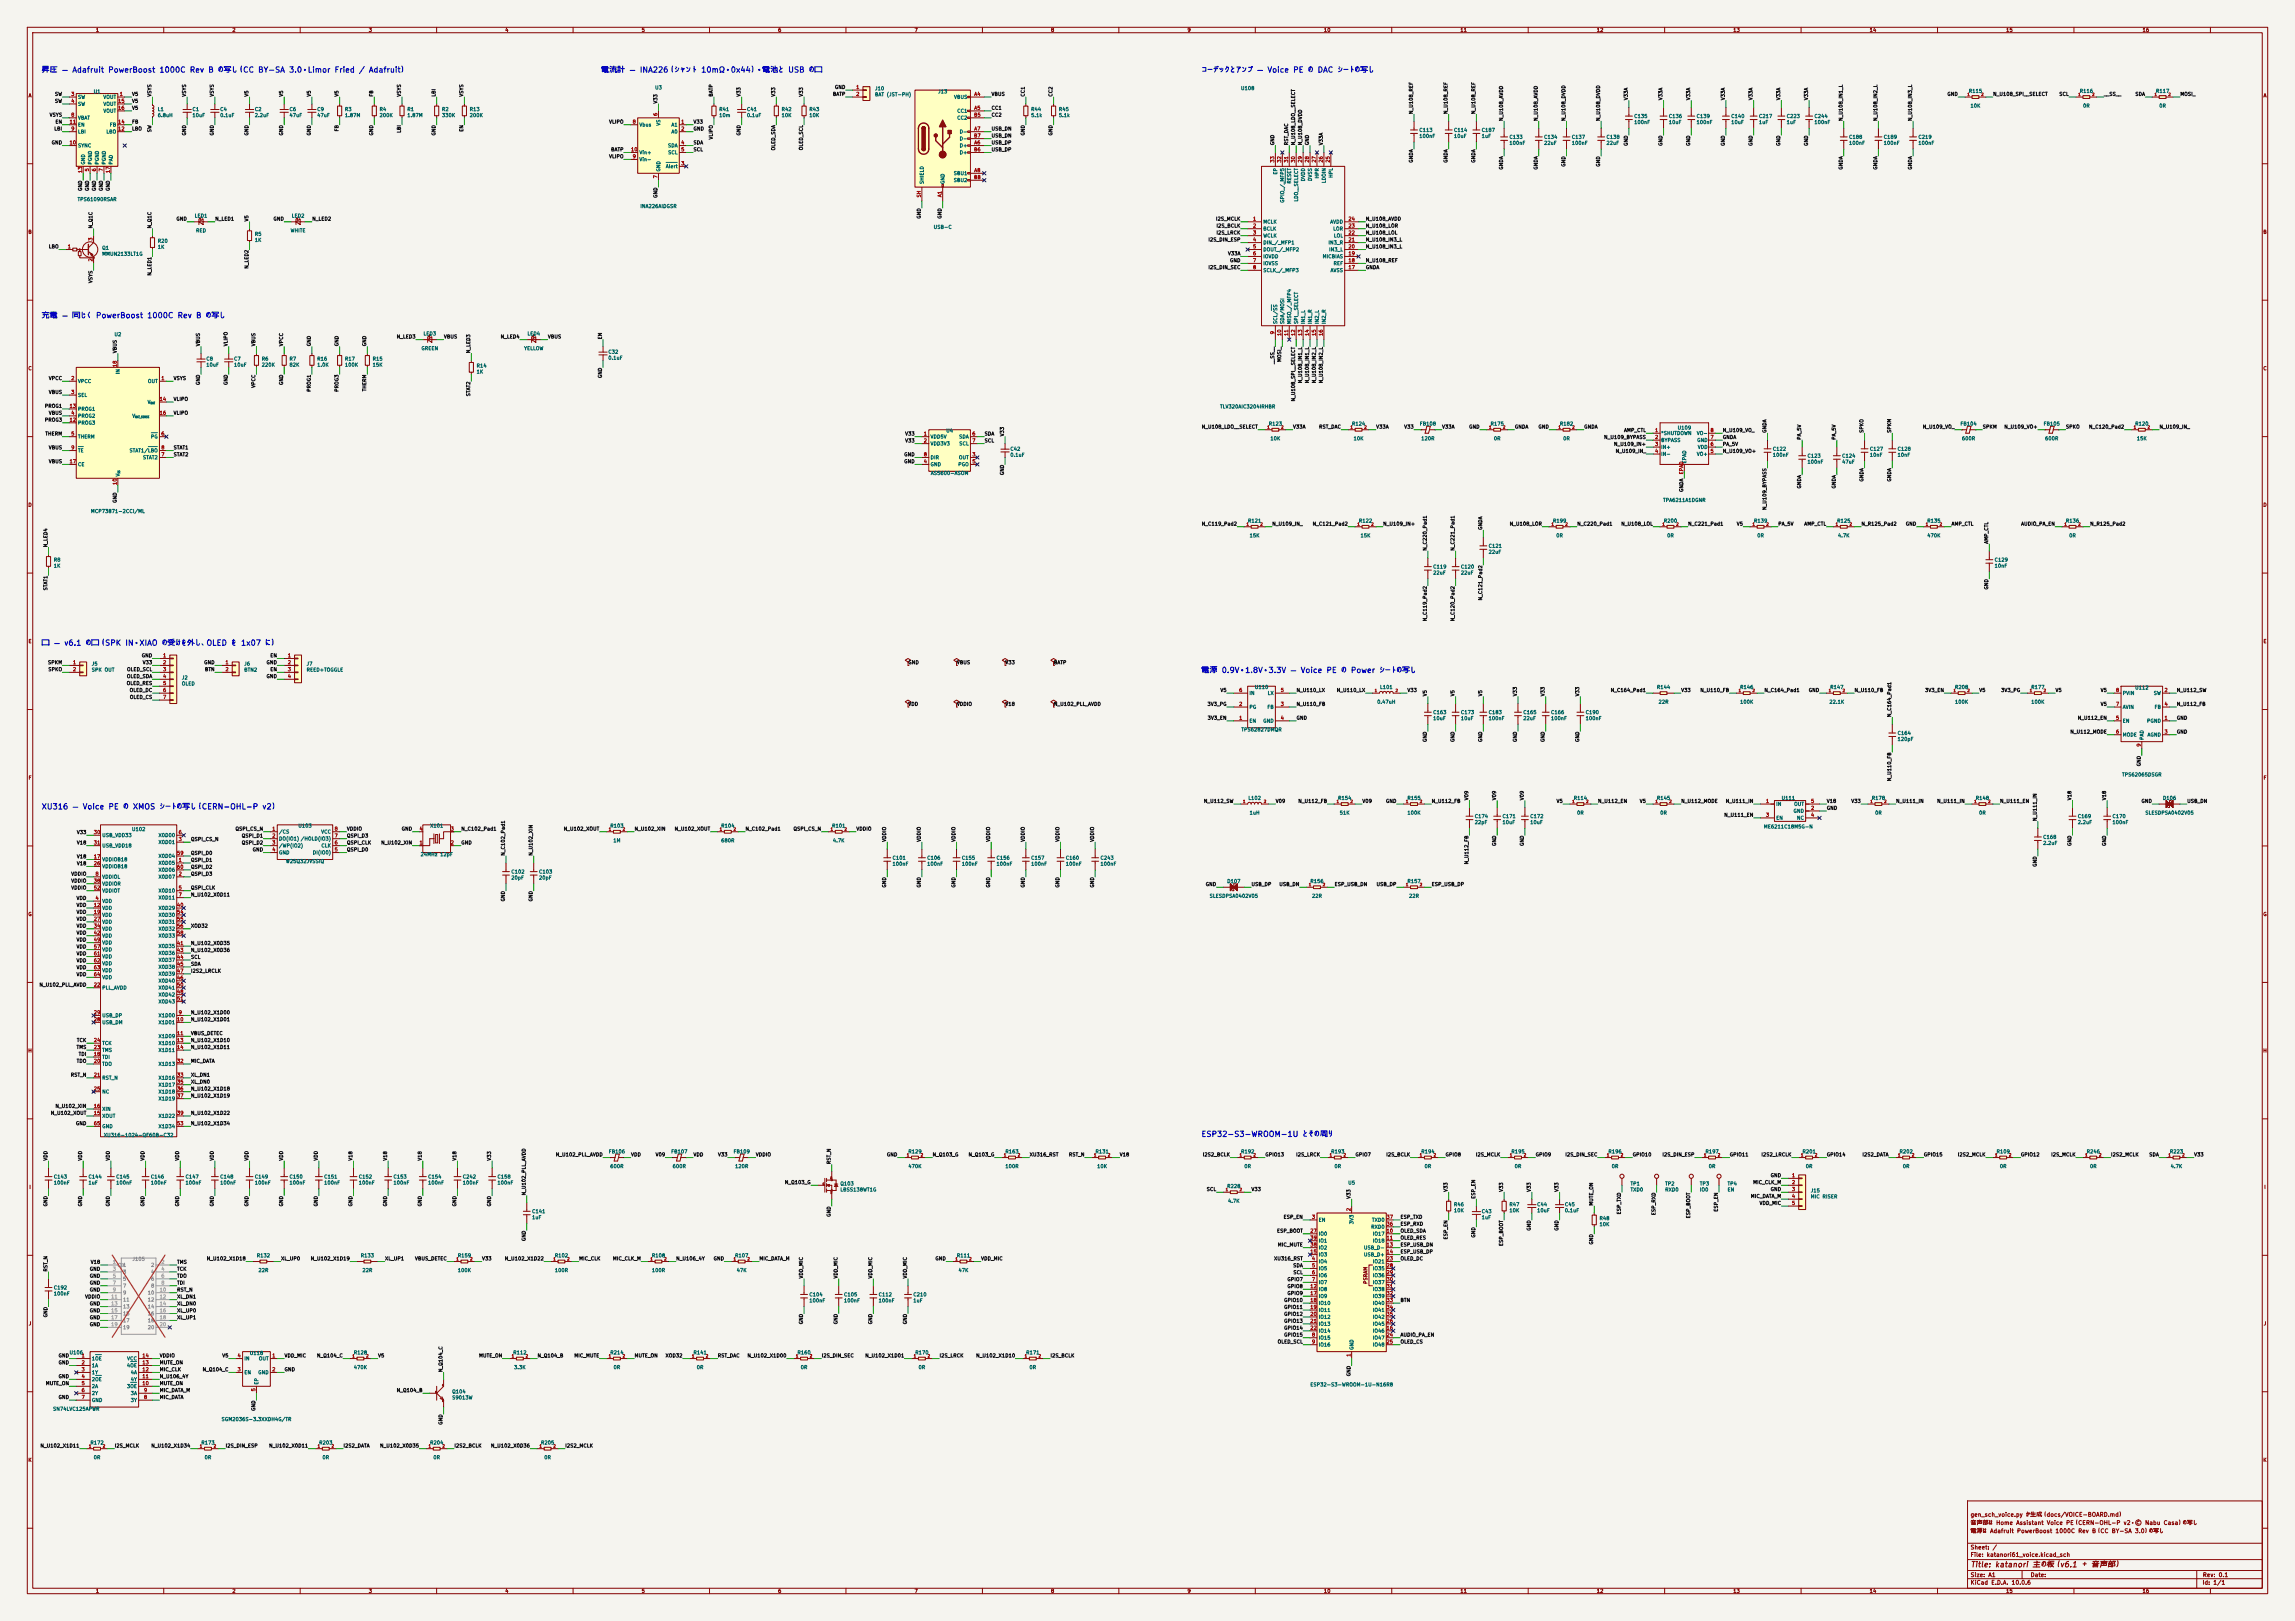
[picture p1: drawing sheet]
<svg xmlns="http://www.w3.org/2000/svg" width="841mm" height="594mm" viewBox="0 0 841 594" stroke-linecap="round" stroke-linejoin="round" font-family="sans-serif">
<defs><g id="words">
<g font-size="2" fill="#0000c2">
<text x="15.1" y="27.1">昇圧 — Adafruit PowerBoost 1000C Rev B の写し（CC BY-SA 3.0・Limor Fried / Adafruit）</text>
<text x="220.1" y="27.1">電流計 — INA226（シャント 10mΩ・0x44）・電池と USB の口</text>
<text x="440.1" y="27.1">コーデックとアンプ — Voice PE の DAC シートの写し</text>
<text x="15.1" y="117.1">充電 — 同じく PowerBoost 1000C Rev B の写し</text>
<text x="15.1" y="237.1">口 — v6.1 の口（SPK IN・XIAO の受けを外し、OLED を 1x07 に）</text>
<text x="440.1" y="247.1">電源 0.9V・1.8V・3.3V — Voice PE の Power シートの写し</text>
<text x="15.1" y="297.1">XU316 — Voice PE の XMOS シートの写し（CERN-OHL-P v2）</text>
<text x="440.1" y="417.1">ESP32-S3-WROOM-1U とその周り</text>
</g>
<text font-size="2" fill="#840000" x="722" y="574.8">Title: katanori 主の板（v6.1 ＋ 音声部）</text>
<g font-size="1.5" fill="#840000">
<text x="721.9" y="556.1">gen_sch_voice.py が生成（docs/VOICE-BOARD.md）</text>
<text x="721.9" y="562.1">電源は Adafruit PowerBoost 1000C Rev B（CC BY-SA 3.0）の写し</text>
<text x="721.9" y="559.1">音声部は Home Assistant Voice PE（CERN-OHL-P v2・© Nabu Casa）の写し</text>
<text x="721.9" y="568.1">Sheet: /</text>
<text x="721.9" y="570.8">File: katanori61_voice.kicad_sch</text>
<text x="721.9" y="581">KiCad E.D.A. 10.0.6</text>
<text x="721.9" y="578.2">Size: A1</text>
<text x="743.9" y="578.2">Date:</text>
<text x="806.9" y="581">Id: 1/1</text>
<text x="807" y="578.2">Rev: 0.1</text>
</g>
<g font-size="1.3" fill="#840000">
<text x="35" y="12">1</text>
<text x="85" y="12">2</text>
<text x="135" y="12">3</text>
<text x="185" y="12">4</text>
<text x="235" y="12">5</text>
<text x="285" y="12">6</text>
<text x="335" y="12">7</text>
<text x="385" y="12">8</text>
<text x="435" y="12">9</text>
<text x="485" y="12">10</text>
<text x="535" y="12">11</text>
<text x="585" y="12">12</text>
<text x="635" y="12">13</text>
<text x="685" y="12">14</text>
<text x="735" y="12">15</text>
<text x="785" y="12">16</text>
<text x="10.3" y="36">A</text>
<text x="829.3" y="36">A</text>
<text x="10.2" y="86">B</text>
<text x="829.2" y="86">B</text>
<text x="10.2" y="136">C</text>
<text x="829.2" y="136">C</text>
<text x="10.2" y="186">D</text>
<text x="829.2" y="186">D</text>
<text x="10.3" y="236">E</text>
<text x="829.3" y="236">E</text>
<text x="10.3" y="286">F</text>
<text x="829.3" y="286">F</text>
<text x="10.2" y="336">G</text>
<text x="829.2" y="336">G</text>
<text x="10.2" y="386">H</text>
<text x="829.2" y="386">H</text>
<text x="10.6" y="436">I</text>
<text x="829.6" y="436">I</text>
<text x="501.3" y="470.6" transform="rotate(-90 501.3 470.6)">PSRAM</text>
<text x="10.4" y="486">J</text>
<text x="829.4" y="486">J</text>
<text x="10.2" y="536">K</text>
<text x="829.2" y="536">K</text>
<text x="35" y="584">1</text>
<text x="85" y="584">2</text>
<text x="135" y="584">3</text>
<text x="185" y="584">4</text>
<text x="235" y="584">5</text>
<text x="285" y="584">6</text>
<text x="335" y="584">7</text>
<text x="385" y="584">8</text>
<text x="435" y="584">9</text>
<text x="485" y="584">10</text>
<text x="535" y="584">11</text>
<text x="585" y="584">12</text>
<text x="635" y="584">13</text>
<text x="685" y="584">14</text>
<text x="735" y="584">15</text>
<text x="785" y="584">16</text>
</g>
<g font-size="1.3" fill="#0f0f0f">
<text x="20" y="35.4">SW</text>
<text x="48.2" y="35.4">V5</text>
<text x="55.8" y="35.6" transform="rotate(-90 55.8 35.6)">VSYS</text>
<text x="68.5" y="35.6" transform="rotate(-90 68.5 35.6)">VSYS</text>
<text x="78.6" y="35.6" transform="rotate(-90 78.6 35.6)">VSYS</text>
<text x="91.3" y="35.6" transform="rotate(-90 91.3 35.6)">V5</text>
<text x="104" y="35.6" transform="rotate(-90 104 35.6)">V5</text>
<text x="114.2" y="35.6" transform="rotate(-90 114.2 35.6)">V5</text>
<text x="124.3" y="35.6" transform="rotate(-90 124.3 35.6)">V5</text>
<text x="137" y="35.6" transform="rotate(-90 137 35.6)">FB</text>
<text x="147.2" y="35.6" transform="rotate(-90 147.2 35.6)">VSYS</text>
<text x="159.9" y="35.6" transform="rotate(-90 159.9 35.6)">LBI</text>
<text x="170.1" y="35.6" transform="rotate(-90 170.1 35.6)">VSYS</text>
<text x="261.5" y="35.6" transform="rotate(-90 261.5 35.6)">BATP</text>
<text x="271.7" y="35.6" transform="rotate(-90 271.7 35.6)">V33</text>
<text x="284.4" y="35.6" transform="rotate(-90 284.4 35.6)">V33</text>
<text x="294.5" y="35.6" transform="rotate(-90 294.5 35.6)">V33</text>
<text x="305.1" y="35.4">BATP</text>
<text x="305.8" y="32.9">GND</text>
<text x="363.2" y="35.4">VBUS</text>
<text x="375.8" y="35.6" transform="rotate(-90 375.8 35.6)">CC1</text>
<text x="386" y="35.6" transform="rotate(-90 386 35.6)">CC2</text>
<text x="713.5" y="35.4">GND</text>
<text x="730.2" y="35.4">N_U108_SPI__SELECT</text>
<text x="754.5" y="35.4">SCL</text>
<text x="770.9" y="35.4">__SS__</text>
<text x="782.3" y="35.4">SDA</text>
<text x="798.8" y="35.4">MOSI_</text>
<text x="20" y="38">SW</text>
<text x="48.2" y="38">V5</text>
<text x="48.2" y="40.5">V5</text>
<text x="241.2" y="38.1" transform="rotate(-90 241.2 38.1)">V33</text>
<text x="363.2" y="40.5">CC1</text>
<text x="518" y="41.9" transform="rotate(-90 518 41.9)">N_U108_REF</text>
<text x="530.7" y="41.9" transform="rotate(-90 530.7 41.9)">N_U108_REF</text>
<text x="540.9" y="41.9" transform="rotate(-90 540.9 41.9)">N_U108_REF</text>
<text x="596.8" y="36.9" transform="rotate(-90 596.8 36.9)">V33A</text>
<text x="609.5" y="36.9" transform="rotate(-90 609.5 36.9)">V33A</text>
<text x="619.6" y="36.9" transform="rotate(-90 619.6 36.9)">V33A</text>
<text x="632.3" y="36.9" transform="rotate(-90 632.3 36.9)">V33A</text>
<text x="642.5" y="36.9" transform="rotate(-90 642.5 36.9)">V33A</text>
<text x="652.7" y="36.9" transform="rotate(-90 652.7 36.9)">V33A</text>
<text x="662.8" y="36.9" transform="rotate(-90 662.8 36.9)">V33A</text>
<text x="18" y="43.1">VSYS</text>
<text x="20.2" y="45.6">EN</text>
<text x="48.2" y="45.6">FB</text>
<text x="223.1" y="45.6">VLIPO</text>
<text x="254" y="45.6">V33</text>
<text x="363.2" y="43.1">CC2</text>
<text x="551.1" y="44.5" transform="rotate(-90 551.1 44.5)">N_U108_AVDD</text>
<text x="563.8" y="44.5" transform="rotate(-90 563.8 44.5)">N_U108_AVDD</text>
<text x="573.9" y="44.5" transform="rotate(-90 573.9 44.5)">N_U108_DVDD</text>
<text x="586.6" y="44.5" transform="rotate(-90 586.6 44.5)">N_U108_DVDD</text>
<text x="675.5" y="44.5" transform="rotate(-90 675.5 44.5)">N_U108_IN1_L</text>
<text x="688.2" y="44.5" transform="rotate(-90 688.2 44.5)">N_U108_IN2_L</text>
<text x="700.9" y="44.5" transform="rotate(-90 700.9 44.5)">N_U108_IN3_L</text>
<text x="18.8" y="53.2">GND</text>
<text x="19.7" y="48.1">LBI</text>
<text x="48.2" y="48.1">LBO</text>
<text x="55.8" y="48.6" transform="rotate(-90 55.8 48.6)">SW</text>
<text x="68.5" y="49.8" transform="rotate(-90 68.5 49.8)">GND</text>
<text x="78.6" y="49.8" transform="rotate(-90 78.6 49.8)">GND</text>
<text x="91.3" y="49.8" transform="rotate(-90 91.3 49.8)">GND</text>
<text x="104" y="49.8" transform="rotate(-90 104 49.8)">GND</text>
<text x="114.2" y="49.8" transform="rotate(-90 114.2 49.8)">GND</text>
<text x="124.3" y="48.3" transform="rotate(-90 124.3 48.3)">FB</text>
<text x="137" y="49.8" transform="rotate(-90 137 49.8)">GND</text>
<text x="147.2" y="48.8" transform="rotate(-90 147.2 48.8)">LBI</text>
<text x="159.9" y="49.8" transform="rotate(-90 159.9 49.8)">GND</text>
<text x="170.1" y="48.4" transform="rotate(-90 170.1 48.4)">EN</text>
<text x="254" y="48.1">GND</text>
<text x="254" y="53.2">SDA</text>
<text x="261.5" y="51.3" transform="rotate(-90 261.5 51.3)">VLIPO</text>
<text x="271.7" y="49.8" transform="rotate(-90 271.7 49.8)">GND</text>
<text x="363.2" y="53.2">USB_DP</text>
<text x="363.2" y="48.1">USB_DN</text>
<text x="363.2" y="50.7">USB_DN</text>
<text x="375.8" y="49.8" transform="rotate(-90 375.8 49.8)">GND</text>
<text x="386" y="49.8" transform="rotate(-90 386 49.8)">GND</text>
<text x="467.2" y="53.4" transform="rotate(-90 467.2 53.4)">GND</text>
<text x="472.3" y="53.4" transform="rotate(-90 472.3 53.4)">RST_DAC</text>
<text x="474.9" y="53.4" transform="rotate(-90 474.9 53.4)">N_U108_LDO__SELECT</text>
<text x="477.4" y="53.4" transform="rotate(-90 477.4 53.4)">N_U108_DVDD</text>
<text x="479.9" y="53.4" transform="rotate(-90 479.9 53.4)">GND</text>
<text x="485" y="53.4" transform="rotate(-90 485 53.4)">V33A</text>
<text x="596.8" y="53.6" transform="rotate(-90 596.8 53.6)">GND</text>
<text x="609.5" y="53.6" transform="rotate(-90 609.5 53.6)">GND</text>
<text x="619.6" y="53.6" transform="rotate(-90 619.6 53.6)">GND</text>
<text x="632.3" y="53.6" transform="rotate(-90 632.3 53.6)">GND</text>
<text x="642.5" y="53.6" transform="rotate(-90 642.5 53.6)">GND</text>
<text x="652.7" y="53.6" transform="rotate(-90 652.7 53.6)">GND</text>
<text x="662.8" y="53.6" transform="rotate(-90 662.8 53.6)">GND</text>
<text x="223.1" y="58.3">VLIPO</text>
<text x="223.8" y="55.8">BATP</text>
<text x="254" y="55.8">SCL</text>
<text x="284.4" y="55.3" transform="rotate(-90 284.4 55.3)">OLED_SDA</text>
<text x="294.5" y="55.2" transform="rotate(-90 294.5 55.2)">OLED_SCL</text>
<text x="363.2" y="55.8">USB_DP</text>
<text x="518" y="59.8" transform="rotate(-90 518 59.8)">GNDA</text>
<text x="530.7" y="59.8" transform="rotate(-90 530.7 59.8)">GNDA</text>
<text x="540.9" y="59.8" transform="rotate(-90 540.9 59.8)">GNDA</text>
<text x="551.1" y="62.3" transform="rotate(-90 551.1 62.3)">GNDA</text>
<text x="563.8" y="62.3" transform="rotate(-90 563.8 62.3)">GNDA</text>
<text x="573.9" y="61.2" transform="rotate(-90 573.9 61.2)">GND</text>
<text x="586.6" y="61.2" transform="rotate(-90 586.6 61.2)">GND</text>
<text x="675.5" y="62.3" transform="rotate(-90 675.5 62.3)">GNDA</text>
<text x="688.2" y="62.3" transform="rotate(-90 688.2 62.3)">GNDA</text>
<text x="700.9" y="62.3" transform="rotate(-90 700.9 62.3)">GNDA</text>
<text x="30.4" y="70.1" transform="rotate(-90 30.4 70.1)">GND</text>
<text x="32.9" y="70.1" transform="rotate(-90 32.9 70.1)">GND</text>
<text x="35.4" y="70.1" transform="rotate(-90 35.4 70.1)">GND</text>
<text x="38" y="70.1" transform="rotate(-90 38 70.1)">GND</text>
<text x="40.5" y="70.1" transform="rotate(-90 40.5 70.1)">GND</text>
<text x="241.2" y="72.7" transform="rotate(-90 241.2 72.7)">GND</text>
<text x="34.2" y="83.8" transform="rotate(-90 34.2 83.8)">N_Q1C</text>
<text x="55.8" y="83.8" transform="rotate(-90 55.8 83.8)">N_Q1C</text>
<text x="64.5" y="81.2">GND</text>
<text x="78.7" y="81.2">N_LED1</text>
<text x="91.3" y="81.3" transform="rotate(-90 91.3 81.3)">V5</text>
<text x="100" y="81.2">GND</text>
<text x="114.3" y="81.2">N_LED2</text>
<text x="337.7" y="80.3" transform="rotate(-90 337.7 80.3)">GND</text>
<text x="345.3" y="80.3" transform="rotate(-90 345.3 80.3)">GND</text>
<text x="445.4" y="81.2">I2S_MCLK</text>
<text x="445.6" y="83.7">I2S_BCLK</text>
<text x="500.4" y="81.2">N_U108_AVDD</text>
<text x="500.4" y="83.7">N_U108_LOR</text>
<text x="442.6" y="88.8">I2S_DIN_ESP</text>
<text x="445.6" y="86.2">I2S_LRCK</text>
<text x="500.4" y="86.2">N_U108_LOL</text>
<text x="500.4" y="88.8">N_U108_IN3_L</text>
<text x="17.7" y="91.3">LBO</text>
<text x="449.8" y="93.9">V33A</text>
<text x="500.4" y="91.3">N_U108_IN3_L</text>
<text x="55.8" y="101.2" transform="rotate(-90 55.8 101.2)">N_LED1</text>
<text x="91.3" y="98.6" transform="rotate(-90 91.3 98.6)">N_LED2</text>
<text x="442.6" y="98.9">I2S_DIN_SEC</text>
<text x="450.6" y="96.4">GND</text>
<text x="500.4" y="96.4">N_U108_REF</text>
<text x="500.4" y="98.9">GNDA</text>
<text x="34.2" y="103.9" transform="rotate(-90 34.2 103.9)">VSYS</text>
<text x="145.2" y="124.3">N_LED3</text>
<text x="162.5" y="124.3">VBUS</text>
<text x="183.3" y="124.3">N_LED4</text>
<text x="200.6" y="124.3">VBUS</text>
<text x="220.9" y="124.5" transform="rotate(-90 220.9 124.5)">EN</text>
<text x="43.1" y="129.6" transform="rotate(-90 43.1 129.6)">VBUS</text>
<text x="73.5" y="127" transform="rotate(-90 73.5 127)">VBUS</text>
<text x="83.7" y="127" transform="rotate(-90 83.7 127)">VLIPO</text>
<text x="93.9" y="127" transform="rotate(-90 93.9 127)">VBUS</text>
<text x="104" y="127" transform="rotate(-90 104 127)">VPCC</text>
<text x="114.2" y="127" transform="rotate(-90 114.2 127)">GND</text>
<text x="124.3" y="127" transform="rotate(-90 124.3 127)">GND</text>
<text x="134.5" y="127" transform="rotate(-90 134.5 127)">GND</text>
<text x="172.6" y="129.6" transform="rotate(-90 172.6 129.6)">N_LED3</text>
<text x="467.2" y="133.5" transform="rotate(-90 467.2 133.5)">__SS__</text>
<text x="469.8" y="132.8" transform="rotate(-90 469.8 132.8)">MOSI_</text>
<text x="17.7" y="139.6">VPCC</text>
<text x="63.5" y="139.6">VSYS</text>
<text x="73.5" y="141.3" transform="rotate(-90 73.5 141.3)">GND</text>
<text x="83.7" y="141.3" transform="rotate(-90 83.7 141.3)">GND</text>
<text x="93.9" y="142.3" transform="rotate(-90 93.9 142.3)">VPCC</text>
<text x="104" y="141.3" transform="rotate(-90 104 141.3)">GND</text>
<text x="114.2" y="143.7" transform="rotate(-90 114.2 143.7)">PROG1</text>
<text x="124.3" y="143.7" transform="rotate(-90 124.3 143.7)">PROG3</text>
<text x="134.5" y="143.6" transform="rotate(-90 134.5 143.6)">THERM</text>
<text x="220.9" y="138.7" transform="rotate(-90 220.9 138.7)">GND</text>
<text x="477.4" y="140.6" transform="rotate(-90 477.4 140.6)">N_U108_IN1_L</text>
<text x="479.9" y="140.6" transform="rotate(-90 479.9 140.6)">N_U108_IN1_L</text>
<text x="482.5" y="140.6" transform="rotate(-90 482.5 140.6)">N_U108_IN2_L</text>
<text x="485" y="140.6" transform="rotate(-90 485 140.6)">N_U108_IN2_L</text>
<text x="16.3" y="149.7">PROG1</text>
<text x="17.7" y="144.7">VBUS</text>
<text x="63.5" y="147.2">VLIPO</text>
<text x="172.6" y="145.4" transform="rotate(-90 172.6 145.4)">STAT2</text>
<text x="474.9" y="147.2" transform="rotate(-90 474.9 147.2)">N_U108_SPI__SELECT</text>
<text x="16.3" y="154.8">PROG3</text>
<text x="17.7" y="152.3">VBUS</text>
<text x="63.5" y="152.3">VLIPO</text>
<text x="16.5" y="159.9">THERM</text>
<text x="331.5" y="159.9">V33</text>
<text x="360.7" y="159.9">SDA</text>
<text x="368.2" y="160" transform="rotate(-90 368.2 160)">V33</text>
<text x="440.2" y="157.4">N_U108_LDO__SELECT</text>
<text x="473.7" y="157.4">V33A</text>
<text x="483.2" y="157.4">RST_DAC</text>
<text x="504.2" y="157.4">V33A</text>
<text x="514.4" y="157.4">V33</text>
<text x="528.3" y="157.4">V33A</text>
<text x="538.2" y="157.4">GND</text>
<text x="555" y="157.4">GNDA</text>
<text x="563.6" y="157.4">GND</text>
<text x="580.4" y="157.4">GNDA</text>
<text x="587.7" y="161.2">N_U109_BYPASS</text>
<text x="595" y="158.6">AMP_CTL</text>
<text x="631.2" y="158.6">N_U109_VO_</text>
<text x="631.2" y="161.2">GNDA</text>
<text x="647.6" y="158.8" transform="rotate(-90 647.6 158.8)">GNDA</text>
<text x="660.3" y="161.3" transform="rotate(-90 660.3 161.3)">PA_5V</text>
<text x="673" y="161.3" transform="rotate(-90 673 161.3)">PA_5V</text>
<text x="683.1" y="158.8" transform="rotate(-90 683.1 158.8)">SPKO</text>
<text x="693.3" y="158.8" transform="rotate(-90 693.3 158.8)">SPKM</text>
<text x="704.4" y="157.4">N_U109_VO_</text>
<text x="726.4" y="157.4">SPKM</text>
<text x="734.3" y="157.4">N_U109_VO+</text>
<text x="756.9" y="157.4">SPKO</text>
<text x="765.3" y="157.4">N_C120_Pad2</text>
<text x="791.2" y="157.4">N_U109_IN_</text>
<text x="17.7" y="165">VBUS</text>
<text x="63.5" y="167.5">STAT2</text>
<text x="63.5" y="165">STAT1</text>
<text x="331.2" y="167.5">GND</text>
<text x="331.5" y="162.4">V33</text>
<text x="360.7" y="162.4">SCL</text>
<text x="591.3" y="163.7">N_U109_IN+</text>
<text x="591.9" y="166.2">N_U109_IN_</text>
<text x="631.2" y="163.7">PA_5V</text>
<text x="631.2" y="166.2">N_U109_VO+</text>
<text x="17.7" y="170.1">VBUS</text>
<text x="331.2" y="170.1">GND</text>
<text x="368.2" y="174.3" transform="rotate(-90 368.2 174.3)">GND</text>
<text x="660.3" y="179.2" transform="rotate(-90 660.3 179.2)">GNDA</text>
<text x="673" y="179.2" transform="rotate(-90 673 179.2)">GNDA</text>
<text x="683.1" y="176.6" transform="rotate(-90 683.1 176.6)">GNDA</text>
<text x="693.3" y="176.6" transform="rotate(-90 693.3 176.6)">GNDA</text>
<text x="43.1" y="184.4" transform="rotate(-90 43.1 184.4)">GND</text>
<text x="617.1" y="180.4" transform="rotate(-90 617.1 180.4)">GNDA</text>
<text x="647.6" y="187" transform="rotate(-90 647.6 187)">N_U109_BYPASS</text>
<text x="440.2" y="192.9">N_C119_Pad2</text>
<text x="466.1" y="192.9">N_U109_IN_</text>
<text x="480.9" y="192.9">N_C121_Pad2</text>
<text x="506.7" y="192.9">N_U109_IN+</text>
<text x="543.4" y="194.3" transform="rotate(-90 543.4 194.3)">GNDA</text>
<text x="553.1" y="192.9">N_U108_LOR</text>
<text x="577.8" y="192.9">N_C220_Pad1</text>
<text x="594" y="192.9">N_U108_LOL</text>
<text x="618.5" y="192.9">N_C221_Pad1</text>
<text x="636.3" y="192.9">V5</text>
<text x="651.5" y="192.9">PA_5V</text>
<text x="661" y="192.9">AMP_CTL</text>
<text x="682" y="192.9">N_R125_Pad2</text>
<text x="698.2" y="192.9">GND</text>
<text x="715" y="192.9">AMP_CTL</text>
<text x="740.5" y="192.9">AUDIO_PA_EN</text>
<text x="765.8" y="192.9">N_R125_Pad2</text>
<text x="17.7" y="200.7" transform="rotate(-90 17.7 200.7)">N_LED4</text>
<text x="523.1" y="202" transform="rotate(-90 523.1 202)">N_C220_Pad1</text>
<text x="533.3" y="202" transform="rotate(-90 533.3 202)">N_C221_Pad1</text>
<text x="728.9" y="199.4" transform="rotate(-90 728.9 199.4)">AMP_CTL</text>
<text x="17.7" y="216.5" transform="rotate(-90 17.7 216.5)">STAT1</text>
<text x="543.4" y="220.2" transform="rotate(-90 543.4 220.2)">N_C121_Pad2</text>
<text x="728.9" y="216.2" transform="rotate(-90 728.9 216.2)">GND</text>
<text x="523.1" y="227.8" transform="rotate(-90 523.1 227.8)">N_C119_Pad2</text>
<text x="533.3" y="227.8" transform="rotate(-90 533.3 227.8)">N_C120_Pad2</text>
<text x="17.4" y="243.7">SPKM</text>
<text x="51.8" y="241.2">GND</text>
<text x="52.1" y="243.7">V33</text>
<text x="74.6" y="243.7">GND</text>
<text x="97.5" y="243.7">GND</text>
<text x="98.9" y="241.2">EN</text>
<text x="332.7" y="243.7">GND</text>
<text x="350.5" y="243.7">VBUS</text>
<text x="368.3" y="243.7">V33</text>
<text x="386.1" y="243.7">BATP</text>
<text x="17.6" y="246.3">SPKO</text>
<text x="46.3" y="251.3">OLED_RES</text>
<text x="46.3" y="248.8">OLED_SDA</text>
<text x="46.4" y="246.3">OLED_SCL</text>
<text x="74.9" y="246.3">BTN</text>
<text x="97.5" y="248.8">GND</text>
<text x="98.9" y="246.3">EN</text>
<text x="47.4" y="253.9">OLED_DC</text>
<text x="47.4" y="256.4">OLED_CS</text>
<text x="447.1" y="253.9">V5</text>
<text x="475" y="253.9">N_U110_LX</text>
<text x="489.7" y="253.9">N_U110_LX</text>
<text x="515.6" y="253.9">V33</text>
<text x="523.1" y="255.3" transform="rotate(-90 523.1 255.3)">V5</text>
<text x="533.3" y="255.3" transform="rotate(-90 533.3 255.3)">V5</text>
<text x="543.4" y="255.3" transform="rotate(-90 543.4 255.3)">V5</text>
<text x="556.1" y="255.3" transform="rotate(-90 556.1 255.3)">V33</text>
<text x="566.3" y="255.3" transform="rotate(-90 566.3 255.3)">V33</text>
<text x="579" y="255.3" transform="rotate(-90 579 255.3)">V33</text>
<text x="590.1" y="253.9">N_C164_Pad1</text>
<text x="615.9" y="253.9">V33</text>
<text x="622.9" y="253.9">N_U110_FB</text>
<text x="646.4" y="253.9">N_C164_Pad1</text>
<text x="662.7" y="253.9">GND</text>
<text x="679.4" y="253.9">N_U110_FB</text>
<text x="705.3" y="253.9">3V3_EN</text>
<text x="725.1" y="253.9">V5</text>
<text x="733.2" y="253.9">3V3_PG</text>
<text x="753.1" y="253.9">V5</text>
<text x="769.6" y="253.9">V5</text>
<text x="797.5" y="253.9">N_U112_SW</text>
<text x="332.7" y="259">VDD</text>
<text x="350.5" y="259">VDDIO</text>
<text x="368.3" y="259">V18</text>
<text x="386.1" y="259">N_U102_PLL_AVDD</text>
<text x="442.3" y="259">3V3_PG</text>
<text x="475" y="259">N_U110_FB</text>
<text x="693.3" y="262.9" transform="rotate(-90 693.3 262.9)">N_C164_Pad1</text>
<text x="769.6" y="259">V5</text>
<text x="797.5" y="259">N_U112_FB</text>
<text x="442.4" y="264">3V3_EN</text>
<text x="475" y="264">GND</text>
<text x="758.5" y="269.1">N_U112_MODE</text>
<text x="761.2" y="264">N_U112_EN</text>
<text x="797.5" y="264">GND</text>
<text x="797.5" y="269.1">GND</text>
<text x="523.1" y="272.1" transform="rotate(-90 523.1 272.1)">GND</text>
<text x="533.3" y="272.1" transform="rotate(-90 533.3 272.1)">GND</text>
<text x="543.4" y="272.1" transform="rotate(-90 543.4 272.1)">GND</text>
<text x="556.1" y="272.1" transform="rotate(-90 556.1 272.1)">GND</text>
<text x="566.3" y="272.1" transform="rotate(-90 566.3 272.1)">GND</text>
<text x="579" y="272.1" transform="rotate(-90 579 272.1)">GND</text>
<text x="784.7" y="281" transform="rotate(-90 784.7 281)">GND</text>
<text x="693.3" y="286.4" transform="rotate(-90 693.3 286.4)">N_U110_FB</text>
<text x="538.4" y="293.4" transform="rotate(-90 538.4 293.4)">V09</text>
<text x="548.5" y="293.4" transform="rotate(-90 548.5 293.4)">V09</text>
<text x="558.7" y="293.4" transform="rotate(-90 558.7 293.4)">V09</text>
<text x="759.3" y="293.4" transform="rotate(-90 759.3 293.4)">V18</text>
<text x="772" y="293.4" transform="rotate(-90 772 293.4)">V18</text>
<text x="441" y="294.5">N_U112_SW</text>
<text x="467.3" y="294.5">V09</text>
<text x="475.6" y="294.5">N_U112_FB</text>
<text x="499.1" y="294.5">V09</text>
<text x="507.7" y="294.5">GND</text>
<text x="524.5" y="294.5">N_U112_FB</text>
<text x="570.2" y="294.5">V5</text>
<text x="585.4" y="294.5">N_U112_EN</text>
<text x="600.7" y="294.5">V5</text>
<text x="615.9" y="294.5">N_U112_MODE</text>
<text x="631.7" y="299.6">N_U111_EN</text>
<text x="632.2" y="294.5">N_U111_IN</text>
<text x="669.3" y="294.5">V18</text>
<text x="669.3" y="297.1">GND</text>
<text x="678.3" y="294.5">V33</text>
<text x="694.7" y="294.5">N_U111_IN</text>
<text x="709.7" y="294.5">N_U111_IN</text>
<text x="732.8" y="294.5">N_U111_EN</text>
<text x="784.6" y="294.5">GND</text>
<text x="801.3" y="294.5">USB_DN</text>
<text x="28" y="305.9">V33</text>
<text x="86.1" y="304.7">QSPI_CS_N</text>
<text x="127" y="304.7">VDDIO</text>
<text x="147" y="304.7">GND</text>
<text x="168.9" y="304.7">N_C102_Pad1</text>
<text x="206.4" y="304.7">N_U102_XOUT</text>
<text x="232.4" y="304.7">N_U102_XIN</text>
<text x="247.1" y="304.7">N_U102_XOUT</text>
<text x="273" y="304.7">N_C102_Pad1</text>
<text x="290.6" y="304.7">QSPI_CS_N</text>
<text x="313.7" y="304.7">VDDIO</text>
<text x="746.6" y="301" transform="rotate(-90 746.6 301)">N_U111_IN</text>
<text x="28" y="309.8">V18</text>
<text x="69.8" y="308.5">QSPI_CS_N</text>
<text x="88.4" y="307.2">QSPI_D1</text>
<text x="88.4" y="309.8">QSPI_D2</text>
<text x="127" y="307.2">QSPI_D3</text>
<text x="127" y="309.8">QSPI_CLK</text>
<text x="139.5" y="309.8">N_U102_XIN</text>
<text x="168.9" y="309.8">GND</text>
<text x="325" y="308.6" transform="rotate(-90 325 308.6)">VDDIO</text>
<text x="337.7" y="308.6" transform="rotate(-90 337.7 308.6)">VDDIO</text>
<text x="350.4" y="308.6" transform="rotate(-90 350.4 308.6)">VDDIO</text>
<text x="363.1" y="308.6" transform="rotate(-90 363.1 308.6)">VDDIO</text>
<text x="375.8" y="308.6" transform="rotate(-90 375.8 308.6)">VDDIO</text>
<text x="388.5" y="308.6" transform="rotate(-90 388.5 308.6)">VDDIO</text>
<text x="401.2" y="308.6" transform="rotate(-90 401.2 308.6)">VDDIO</text>
<text x="548.5" y="310.2" transform="rotate(-90 548.5 310.2)">GND</text>
<text x="558.7" y="310.2" transform="rotate(-90 558.7 310.2)">GND</text>
<text x="759.3" y="310.2" transform="rotate(-90 759.3 310.2)">GND</text>
<text x="772" y="310.2" transform="rotate(-90 772 310.2)">GND</text>
<text x="28" y="314.8">V18</text>
<text x="28" y="317.4">V18</text>
<text x="69.8" y="313.6">QSPI_D0</text>
<text x="69.8" y="316.1">QSPI_D1</text>
<text x="92.4" y="312.3">GND</text>
<text x="127" y="312.3">QSPI_D0</text>
<text x="185.3" y="313.7" transform="rotate(-90 185.3 313.7)">N_C102_Pad1</text>
<text x="195.5" y="313.7" transform="rotate(-90 195.5 313.7)">N_U102_XIN</text>
<text x="538.4" y="316.9" transform="rotate(-90 538.4 316.9)">N_U112_FB</text>
<text x="746.6" y="317.8" transform="rotate(-90 746.6 317.8)">GND</text>
<text x="26" y="321.2">VDDIO</text>
<text x="26" y="323.7">VDDIO</text>
<text x="69.8" y="318.6">QSPI_D2</text>
<text x="69.8" y="321.2">QSPI_D3</text>
<text x="26" y="326.3">VDDIO</text>
<text x="69.8" y="326.3">QSPI_CLK</text>
<text x="69.8" y="328.8">N_U102_X0D11</text>
<text x="325" y="325.4" transform="rotate(-90 325 325.4)">GND</text>
<text x="337.7" y="325.4" transform="rotate(-90 337.7 325.4)">GND</text>
<text x="350.4" y="325.4" transform="rotate(-90 350.4 325.4)">GND</text>
<text x="363.1" y="325.4" transform="rotate(-90 363.1 325.4)">GND</text>
<text x="375.8" y="325.4" transform="rotate(-90 375.8 325.4)">GND</text>
<text x="388.5" y="325.4" transform="rotate(-90 388.5 325.4)">GND</text>
<text x="401.2" y="325.4" transform="rotate(-90 401.2 325.4)">GND</text>
<text x="441.7" y="325">GND</text>
<text x="458.4" y="325">USB_DP</text>
<text x="468.6" y="325">USB_DN</text>
<text x="488.9" y="325">ESP_USB_DN</text>
<text x="504.3" y="325">USB_DP</text>
<text x="524.5" y="325">ESP_USB_DP</text>
<text x="27.9" y="330.1">VDD</text>
<text x="27.9" y="332.6">VDD</text>
<text x="27.9" y="335.2">VDD</text>
<text x="185.3" y="330.5" transform="rotate(-90 185.3 330.5)">GND</text>
<text x="195.5" y="330.5" transform="rotate(-90 195.5 330.5)">GND</text>
<text x="27.9" y="337.7">VDD</text>
<text x="27.9" y="340.2">VDD</text>
<text x="69.8" y="340.2">XOD32</text>
<text x="27.9" y="342.8">VDD</text>
<text x="27.9" y="345.3">VDD</text>
<text x="27.9" y="347.9">VDD</text>
<text x="69.8" y="346.6">N_U102_X0D35</text>
<text x="27.9" y="350.4">VDD</text>
<text x="27.9" y="352.9">VDD</text>
<text x="69.8" y="349.1">N_U102_X0D36</text>
<text x="69.8" y="351.7">SCL</text>
<text x="27.9" y="355.5">VDD</text>
<text x="27.9" y="358">VDD</text>
<text x="69.8" y="354.2">SDA</text>
<text x="69.8" y="356.7">I2S2_LRCLK</text>
<text x="14.3" y="361.8">N_U102_PLL_AVDD</text>
<text x="69.8" y="372">N_U102_X1D00</text>
<text x="69.8" y="374.5">N_U102_X1D01</text>
<text x="28" y="382.1">TCK</text>
<text x="69.8" y="379.6">VBUS_DETEC</text>
<text x="69.8" y="382.1">N_U102_X1D10</text>
<text x="27.9" y="384.7">TMS</text>
<text x="28" y="389.8">TDO</text>
<text x="28.7" y="387.2">TDI</text>
<text x="69.8" y="384.7">N_U102_X1D11</text>
<text x="69.8" y="389.8">MIC_DATA</text>
<text x="25.8" y="394.8">RST_N</text>
<text x="69.8" y="394.8">XL_DN1</text>
<text x="69.8" y="397.4">XL_DN0</text>
<text x="69.8" y="399.9">N_U102_X1D18</text>
<text x="20.2" y="406.3">N_U102_XIN</text>
<text x="69.8" y="402.5">N_U102_X1D19</text>
<text x="18.5" y="408.8">N_U102_XOUT</text>
<text x="27.7" y="412.6">GND</text>
<text x="69.8" y="408.8">N_U102_X1D22</text>
<text x="69.8" y="412.6">N_U102_X1D34</text>
<text x="17.7" y="425.5" transform="rotate(-90 17.7 425.5)">VDD</text>
<text x="30.4" y="425.5" transform="rotate(-90 30.4 425.5)">VDD</text>
<text x="40.5" y="425.5" transform="rotate(-90 40.5 425.5)">VDD</text>
<text x="53.2" y="425.5" transform="rotate(-90 53.2 425.5)">VDD</text>
<text x="65.9" y="425.5" transform="rotate(-90 65.9 425.5)">VDD</text>
<text x="78.6" y="425.5" transform="rotate(-90 78.6 425.5)">VDD</text>
<text x="91.3" y="425.5" transform="rotate(-90 91.3 425.5)">VDD</text>
<text x="104" y="425.5" transform="rotate(-90 104 425.5)">VDD</text>
<text x="116.7" y="425.5" transform="rotate(-90 116.7 425.5)">VDD</text>
<text x="129.4" y="425.5" transform="rotate(-90 129.4 425.5)">V18</text>
<text x="142.1" y="425.5" transform="rotate(-90 142.1 425.5)">V18</text>
<text x="154.8" y="425.5" transform="rotate(-90 154.8 425.5)">V18</text>
<text x="167.5" y="425.5" transform="rotate(-90 167.5 425.5)">V18</text>
<text x="180.2" y="425.5" transform="rotate(-90 180.2 425.5)">V33</text>
<text x="203.5" y="424.1">N_U102_PLL_AVDD</text>
<text x="231.1" y="424.1">VDD</text>
<text x="240.1" y="424.1">V09</text>
<text x="254" y="424.1">VDD</text>
<text x="263" y="424.1">V33</text>
<text x="276.8" y="424.1">VDDIO</text>
<text x="324.8" y="424.1">GND</text>
<text x="341.6" y="424.1">N_Q103_G</text>
<text x="354.8" y="424.1">N_Q103_G</text>
<text x="377.2" y="424.1">XU316_RST</text>
<text x="391.5" y="424.1">RST_N</text>
<text x="410.2" y="424.1">V18</text>
<text x="440.6" y="424.1">I2S2_BCLK</text>
<text x="463.5" y="424.1">GPIO13</text>
<text x="474.8" y="424.1">I2S_LRCK</text>
<text x="496.5" y="424.1">GPIO7</text>
<text x="507.8" y="424.1">I2S_BCLK</text>
<text x="529.6" y="424.1">GPIO8</text>
<text x="540.7" y="424.1">I2S_MCLK</text>
<text x="562.6" y="424.1">GPIO9</text>
<text x="573.5" y="424.1">I2S_DIN_SEC</text>
<text x="598.1" y="424.1">GPIO10</text>
<text x="609" y="424.1">I2S_DIN_ESP</text>
<text x="633.7" y="424.1">GPIO11</text>
<text x="645.3" y="424.1">I2S2_LRCLK</text>
<text x="669.3" y="424.1">GPIO14</text>
<text x="682.3" y="424.1">I2S2_DATA</text>
<text x="704.8" y="424.1">GPIO15</text>
<text x="717.3" y="424.1">I2S2_MCLK</text>
<text x="740.4" y="424.1">GPIO12</text>
<text x="751.5" y="424.1">I2S_MCLK</text>
<text x="773.4" y="424.1">I2S2_MCLK</text>
<text x="787.4" y="424.1">SDA</text>
<text x="803.9" y="424.1">V33</text>
<text x="304.7" y="426.7" transform="rotate(-90 304.7 426.7)">RST_N</text>
<text x="648.7" y="431.7">GND</text>
<text x="287.5" y="434.2">N_Q103_G</text>
<text x="442" y="436.8">SCL</text>
<text x="458.4" y="436.8">V33</text>
<text x="530.7" y="436.9" transform="rotate(-90 530.7 436.9)">V33</text>
<text x="551.1" y="436.9" transform="rotate(-90 551.1 436.9)">V33</text>
<text x="561.2" y="436.9" transform="rotate(-90 561.2 436.9)">V33</text>
<text x="571.4" y="436.9" transform="rotate(-90 571.4 436.9)">V33</text>
<text x="642.3" y="434.2">MIC_CLK_M</text>
<text x="648.7" y="436.8">GND</text>
<text x="17.7" y="442.2" transform="rotate(-90 17.7 442.2)">GND</text>
<text x="30.4" y="442.2" transform="rotate(-90 30.4 442.2)">GND</text>
<text x="40.5" y="442.2" transform="rotate(-90 40.5 442.2)">GND</text>
<text x="53.2" y="442.2" transform="rotate(-90 53.2 442.2)">GND</text>
<text x="65.9" y="442.2" transform="rotate(-90 65.9 442.2)">GND</text>
<text x="78.6" y="442.2" transform="rotate(-90 78.6 442.2)">GND</text>
<text x="91.3" y="442.2" transform="rotate(-90 91.3 442.2)">GND</text>
<text x="104" y="442.2" transform="rotate(-90 104 442.2)">GND</text>
<text x="116.7" y="442.2" transform="rotate(-90 116.7 442.2)">GND</text>
<text x="129.4" y="442.2" transform="rotate(-90 129.4 442.2)">GND</text>
<text x="142.1" y="442.2" transform="rotate(-90 142.1 442.2)">GND</text>
<text x="154.8" y="442.2" transform="rotate(-90 154.8 442.2)">GND</text>
<text x="167.5" y="442.2" transform="rotate(-90 167.5 442.2)">GND</text>
<text x="180.2" y="442.2" transform="rotate(-90 180.2 442.2)">GND</text>
<text x="192.9" y="438.2" transform="rotate(-90 192.9 438.2)">N_U102_PLL_AVDD</text>
<text x="495.2" y="439.4" transform="rotate(-90 495.2 439.4)">V33</text>
<text x="540.9" y="439.4" transform="rotate(-90 540.9 439.4)">ESP_EN</text>
<text x="584.1" y="442" transform="rotate(-90 584.1 442)">MUTE_ON</text>
<text x="641.4" y="439.3">MIC_DATA_M</text>
<text x="644.6" y="441.8">VDD_MIC</text>
<text x="304.7" y="446.1" transform="rotate(-90 304.7 446.1)">GND</text>
<text x="470.2" y="446.9">ESP_EN</text>
<text x="513.1" y="449.5">ESP_RXD</text>
<text x="513.1" y="446.9">ESP_TXD</text>
<text x="594.2" y="445.1" transform="rotate(-90 594.2 445.1)">ESP_TXD</text>
<text x="606.9" y="445.5" transform="rotate(-90 606.9 445.5)">ESP_RXD</text>
<text x="619.6" y="446.6" transform="rotate(-90 619.6 446.6)">ESP_BOOT</text>
<text x="629.8" y="444.2" transform="rotate(-90 629.8 444.2)">ESP_EN</text>
<text x="192.9" y="454.9" transform="rotate(-90 192.9 454.9)">GND</text>
<text x="467.8" y="452">ESP_BOOT</text>
<text x="513.1" y="452">OLED_SDA</text>
<text x="513.1" y="454.5">OLED_RES</text>
<text x="530.7" y="454.3" transform="rotate(-90 530.7 454.3)">ESP_EN</text>
<text x="540.9" y="453.7" transform="rotate(-90 540.9 453.7)">GND</text>
<text x="561.2" y="451.1" transform="rotate(-90 561.2 451.1)">GND</text>
<text x="571.4" y="451.1" transform="rotate(-90 571.4 451.1)">GND</text>
<text x="468.1" y="457.1">MIC_MUTE</text>
<text x="513.1" y="457.1">ESP_USB_DN</text>
<text x="513.1" y="459.6">ESP_USB_DP</text>
<text x="551.1" y="456.8" transform="rotate(-90 551.1 456.8)">ESP_BOOT</text>
<text x="584.1" y="456.2" transform="rotate(-90 584.1 456.2)">GND</text>
<text x="17.7" y="466.1" transform="rotate(-90 17.7 466.1)">RST_N</text>
<text x="32.7" y="466">GND</text>
<text x="33.1" y="463.4">V18</text>
<text x="64.7" y="463.4">TMS</text>
<text x="64.7" y="466">TCK</text>
<text x="75.6" y="462.2">N_U102_X1D18</text>
<text x="102.8" y="462.2">XL_UP0</text>
<text x="113.7" y="462.2">N_U102_X1D19</text>
<text x="140.9" y="462.2">XL_UP1</text>
<text x="151.9" y="462.2">VBUS_DETEC</text>
<text x="176.5" y="462.2">V33</text>
<text x="184.8" y="462.2">N_U102_X1D22</text>
<text x="212.1" y="462.2">MIC_CLK</text>
<text x="224.4" y="462.2">MIC_CLK_M</text>
<text x="247.6" y="462.2">N_U106_4Y</text>
<text x="261.3" y="462.2">GND</text>
<text x="278.1" y="462.2">MIC_DATA_M</text>
<text x="342.6" y="462.2">GND</text>
<text x="359.4" y="462.2">VDD_MIC</text>
<text x="466.7" y="462.2">XU316_RST</text>
<text x="473.7" y="464.7">SDA</text>
<text x="473.8" y="467.2">SCL</text>
<text x="513.1" y="462.2">OLED_DC</text>
<text x="32.7" y="468.5">GND</text>
<text x="32.7" y="471">GND</text>
<text x="32.7" y="473.6">GND</text>
<text x="64.7" y="468.5">TDO</text>
<text x="64.7" y="471">TDI</text>
<text x="64.7" y="473.6">RST_N</text>
<text x="294.5" y="468.7" transform="rotate(-90 294.5 468.7)">VDD_MIC</text>
<text x="307.2" y="468.7" transform="rotate(-90 307.2 468.7)">VDD_MIC</text>
<text x="319.9" y="468.7" transform="rotate(-90 319.9 468.7)">VDD_MIC</text>
<text x="332.6" y="468.7" transform="rotate(-90 332.6 468.7)">VDD_MIC</text>
<text x="471.6" y="472.3">GPIO8</text>
<text x="471.6" y="469.8">GPIO7</text>
<text x="31" y="476.1">VDDIO</text>
<text x="32.7" y="478.7">GND</text>
<text x="64.7" y="476.1">XL_DN1</text>
<text x="64.7" y="478.7">XL_DN0</text>
<text x="470.4" y="477.4">GPIO10</text>
<text x="470.4" y="479.9">GPIO11</text>
<text x="471.6" y="474.9">GPIO9</text>
<text x="513.1" y="477.4">BTN</text>
<text x="17.7" y="482.9" transform="rotate(-90 17.7 482.9)">GND</text>
<text x="32.7" y="481.2">GND</text>
<text x="32.7" y="483.7">GND</text>
<text x="64.7" y="481.2">XL_UP0</text>
<text x="64.7" y="483.7">XL_UP1</text>
<text x="294.5" y="485.4" transform="rotate(-90 294.5 485.4)">GND</text>
<text x="307.2" y="485.4" transform="rotate(-90 307.2 485.4)">GND</text>
<text x="319.9" y="485.4" transform="rotate(-90 319.9 485.4)">GND</text>
<text x="332.6" y="485.4" transform="rotate(-90 332.6 485.4)">GND</text>
<text x="470.4" y="485">GPIO13</text>
<text x="470.4" y="482.5">GPIO12</text>
<text x="32.7" y="486.3">GND</text>
<text x="470.4" y="490.1">GPIO15</text>
<text x="470.4" y="487.6">GPIO14</text>
<text x="513.1" y="490.1">AUDIO_PA_EN</text>
<text x="21.3" y="497.7">GND</text>
<text x="58.4" y="497.7">VDDIO</text>
<text x="81.3" y="497.7">V5</text>
<text x="104.1" y="497.7">VDD_MIC</text>
<text x="116" y="497.7">N_Q104_C</text>
<text x="138.4" y="497.7">V5</text>
<text x="175.4" y="497.7">MUTE_ON</text>
<text x="196.8" y="497.7">N_Q104_B</text>
<text x="210.3" y="497.7">MIC_MUTE</text>
<text x="232.4" y="497.7">MUTE_ON</text>
<text x="243.7" y="497.7">XOD32</text>
<text x="262.9" y="497.7">RST_DAC</text>
<text x="273.7" y="497.7">N_U102_X1D00</text>
<text x="301" y="497.7">I2S_DIN_SEC</text>
<text x="316.9" y="497.7">N_U102_X1D01</text>
<text x="344.1" y="497.7">I2S_LRCK</text>
<text x="357.6" y="497.7">N_U102_X1D10</text>
<text x="384.8" y="497.7">I2S_BCLK</text>
<text x="468" y="492.6">OLED_SCL</text>
<text x="513.1" y="492.6">OLED_CS</text>
<text x="21.3" y="500.3">GND</text>
<text x="58.4" y="500.3">MUTE_ON</text>
<text x="58.4" y="502.8">MIC_CLK</text>
<text x="74.1" y="502.8">N_Q104_C</text>
<text x="104.1" y="502.8">GND</text>
<text x="162.4" y="502.9" transform="rotate(-90 162.4 502.9)">N_Q104_C</text>
<text x="16.6" y="507.9">MUTE_ON</text>
<text x="21.3" y="505.3">GND</text>
<text x="58.4" y="505.3">N_U106_4Y</text>
<text x="58.4" y="507.9">MUTE_ON</text>
<text x="495.2" y="504.5" transform="rotate(-90 495.2 504.5)">GND</text>
<text x="21.3" y="513">GND</text>
<text x="58.4" y="510.4">MIC_DATA_M</text>
<text x="58.4" y="513">MIC_DATA</text>
<text x="145.2" y="510.4">N_Q104_B</text>
<text x="93.9" y="517.2" transform="rotate(-90 93.9 517.2)">GND</text>
<text x="162.4" y="522.3" transform="rotate(-90 162.4 522.3)">GND</text>
<text x="14.7" y="530.7">N_U102_X1D11</text>
<text x="41.9" y="530.7">I2S_MCLK</text>
<text x="55.3" y="530.7">N_U102_X1D34</text>
<text x="82.5" y="530.7">I2S_DIN_ESP</text>
<text x="98.5" y="530.7">N_U102_X0D11</text>
<text x="125.7" y="530.7">I2S2_DATA</text>
<text x="139.1" y="530.7">N_U102_X0D35</text>
<text x="166.3" y="530.7">I2S2_BCLK</text>
<text x="179.8" y="530.7">N_U102_X0D36</text>
<text x="207" y="530.7">I2S2_MCLK</text>
</g>
<g font-size="1.3" fill="#a90000">
<text x="25.9" y="35.4">3</text>
<text x="43.7" y="35.4">1</text>
<text x="313.6" y="32.9">1</text>
<text x="313.6" y="35.4">2</text>
<text x="356.9" y="35.4">A4</text>
<text x="25.9" y="38">4</text>
<text x="43.1" y="38">15</text>
<text x="43.1" y="40.5">16</text>
<text x="356.9" y="40.5">A5</text>
<text x="25.3" y="45.6">11</text>
<text x="25.9" y="43">8</text>
<text x="43.1" y="45.6">14</text>
<text x="231.7" y="45.6">8</text>
<text x="241.2" y="42.6" transform="rotate(-90 241.2 42.6)">6</text>
<text x="249.5" y="45.6">1</text>
<text x="356.8" y="43">B5</text>
<text x="25.3" y="53.2">10</text>
<text x="25.9" y="48.1">9</text>
<text x="43.1" y="48.1">12</text>
<text x="249.5" y="48.1">2</text>
<text x="249.5" y="53.2">4</text>
<text x="356.8" y="50.7">B7</text>
<text x="356.9" y="53.2">A6</text>
<text x="356.9" y="48.1">A7</text>
<text x="231.1" y="55.7">10</text>
<text x="231.7" y="58.3">9</text>
<text x="249.5" y="55.7">5</text>
<text x="356.8" y="55.7">B6</text>
<text x="467.2" y="59.8" transform="rotate(-90 467.2 59.8)">33</text>
<text x="469.8" y="59.8" transform="rotate(-90 469.8 59.8)">32</text>
<text x="472.3" y="59.8" transform="rotate(-90 472.3 59.8)">31</text>
<text x="474.8" y="59.8" transform="rotate(-90 474.8 59.8)">30</text>
<text x="477.4" y="59.8" transform="rotate(-90 477.4 59.8)">29</text>
<text x="479.9" y="59.8" transform="rotate(-90 479.9 59.8)">28</text>
<text x="482.5" y="59.8" transform="rotate(-90 482.5 59.8)">27</text>
<text x="485" y="59.8" transform="rotate(-90 485 59.8)">26</text>
<text x="487.5" y="59.8" transform="rotate(-90 487.5 59.8)">25</text>
<text x="30.3" y="63.6" transform="rotate(-90 30.3 63.6)">13</text>
<text x="32.9" y="63" transform="rotate(-90 32.9 63)">5</text>
<text x="35.4" y="63" transform="rotate(-90 35.4 63)">6</text>
<text x="38" y="63" transform="rotate(-90 38 63)">7</text>
<text x="40.5" y="63.6" transform="rotate(-90 40.5 63.6)">17</text>
<text x="241.2" y="65.5" transform="rotate(-90 241.2 65.5)">7</text>
<text x="249.5" y="60.8">3</text>
<text x="356.8" y="65.9">B8</text>
<text x="356.9" y="63.4">A8</text>
<text x="337.7" y="72.5" transform="rotate(-90 337.7 72.5)">SH</text>
<text x="345.3" y="72.4" transform="rotate(-90 345.3 72.4)">A1</text>
<text x="459" y="81.1">1</text>
<text x="459" y="83.7">2</text>
<text x="494" y="83.7">23</text>
<text x="494" y="81.1">24</text>
<text x="34.2" y="88.4" transform="rotate(-90 34.2 88.4)">3</text>
<text x="459" y="86.2">3</text>
<text x="459" y="88.8">4</text>
<text x="494" y="88.8">21</text>
<text x="494" y="86.2">22</text>
<text x="24.7" y="91.3">1</text>
<text x="34.2" y="96" transform="rotate(-90 34.2 96)">2</text>
<text x="459" y="91.3">5</text>
<text x="459" y="93.8">6</text>
<text x="494" y="93.8">19</text>
<text x="494" y="91.3">20</text>
<text x="459" y="96.4">7</text>
<text x="459" y="98.9">8</text>
<text x="494" y="98.9">17</text>
<text x="494" y="96.4">18</text>
<text x="467.2" y="122.7" transform="rotate(-90 467.2 122.7)">9</text>
<text x="469.8" y="123.3" transform="rotate(-90 469.8 123.3)">10</text>
<text x="472.3" y="123.3" transform="rotate(-90 472.3 123.3)">11</text>
<text x="474.8" y="123.3" transform="rotate(-90 474.8 123.3)">12</text>
<text x="477.4" y="123.3" transform="rotate(-90 477.4 123.3)">13</text>
<text x="479.9" y="123.3" transform="rotate(-90 479.9 123.3)">14</text>
<text x="482.5" y="123.3" transform="rotate(-90 482.5 123.3)">15</text>
<text x="485" y="123.3" transform="rotate(-90 485 123.3)">16</text>
<text x="43" y="134.7" transform="rotate(-90 43 134.7)">18</text>
<text x="25.9" y="139.6">2</text>
<text x="59" y="139.6">1</text>
<text x="25.3" y="149.7">13</text>
<text x="25.9" y="144.6">3</text>
<text x="58.4" y="147.2">14</text>
<text x="25.3" y="154.8">12</text>
<text x="25.9" y="152.3">4</text>
<text x="58.4" y="152.3">16</text>
<text x="25.9" y="159.9">5</text>
<text x="59" y="159.9">6</text>
<text x="338.4" y="159.9">1</text>
<text x="356.1" y="159.9">6</text>
<text x="606.3" y="158.6">1</text>
<text x="606.3" y="161.2">2</text>
<text x="626.6" y="161.2">7</text>
<text x="626.6" y="158.6">8</text>
<text x="25.9" y="165">9</text>
<text x="59" y="167.5">7</text>
<text x="59" y="165">8</text>
<text x="338.4" y="162.4">2</text>
<text x="338.4" y="167.5">8</text>
<text x="356.1" y="167.5">3</text>
<text x="356.1" y="162.4">7</text>
<text x="606.3" y="163.7">3</text>
<text x="606.3" y="166.2">4</text>
<text x="626.6" y="166.2">5</text>
<text x="626.6" y="163.7">6</text>
<text x="25.3" y="170">17</text>
<text x="338.4" y="170">4</text>
<text x="356.1" y="170">5</text>
<text x="617.1" y="174" transform="rotate(-90 617.1 174)">EPAD</text>
<text x="43" y="177.9" transform="rotate(-90 43 177.9)">10</text>
<text x="26.6" y="243.7">1</text>
<text x="59.6" y="241.2">1</text>
<text x="59.6" y="243.7">2</text>
<text x="82.5" y="243.7">1</text>
<text x="105.3" y="241.2">1</text>
<text x="105.3" y="243.7">2</text>
<text x="26.6" y="246.2">2</text>
<text x="59.6" y="246.2">3</text>
<text x="59.6" y="248.8">4</text>
<text x="59.6" y="251.3">5</text>
<text x="82.5" y="246.2">2</text>
<text x="105.3" y="246.2">3</text>
<text x="105.3" y="248.8">4</text>
<text x="59.6" y="253.9">6</text>
<text x="59.6" y="256.4">7</text>
<text x="453.9" y="253.9">6</text>
<text x="469.2" y="253.9">5</text>
<text x="775.2" y="253.9">8</text>
<text x="793" y="253.9">2</text>
<text x="453.9" y="258.9">2</text>
<text x="469.2" y="258.9">3</text>
<text x="775.2" y="258.9">7</text>
<text x="793" y="258.9">4</text>
<text x="453.9" y="264">1</text>
<text x="469.2" y="264">4</text>
<text x="775.2" y="264">5</text>
<text x="775.2" y="269.1">6</text>
<text x="793" y="264">1</text>
<text x="793" y="269.1">3</text>
<text x="784.7" y="273.8" transform="rotate(-90 784.7 273.8)">9</text>
<text x="647" y="294.5">1</text>
<text x="647" y="299.6">3</text>
<text x="663.5" y="297">2</text>
<text x="663.5" y="299.6">4</text>
<text x="663.5" y="294.5">5</text>
<text x="34.2" y="305.9">30</text>
<text x="65.3" y="305.9">6</text>
<text x="99.6" y="304.7">1</text>
<text x="122.5" y="304.7">8</text>
<text x="153.6" y="304.7">4</text>
<text x="165" y="304.7">3</text>
<text x="34.2" y="309.7">31</text>
<text x="65.3" y="308.5">3</text>
<text x="99.6" y="307.2">2</text>
<text x="99.6" y="309.7">3</text>
<text x="122.5" y="309.7">6</text>
<text x="122.5" y="307.2">7</text>
<text x="153.6" y="309.7">1</text>
<text x="165" y="309.7">2</text>
<text x="34.2" y="314.8">17</text>
<text x="34.2" y="317.4">26</text>
<text x="64.7" y="313.6">59</text>
<text x="65.3" y="316.1">1</text>
<text x="99.6" y="312.3">4</text>
<text x="122.5" y="312.3">5</text>
<text x="34.2" y="323.7">38</text>
<text x="34.8" y="321.2">8</text>
<text x="64.7" y="318.6">60</text>
<text x="65.3" y="321.2">2</text>
<text x="34.2" y="326.3">52</text>
<text x="65.3" y="326.3">5</text>
<text x="65.3" y="328.8">7</text>
<text x="34.2" y="332.6">12</text>
<text x="34.2" y="335.1">19</text>
<text x="34.8" y="330.1">4</text>
<text x="64.7" y="332.6">40</text>
<text x="64.7" y="335.1">54</text>
<text x="34.2" y="337.7">27</text>
<text x="34.2" y="340.2">34</text>
<text x="64.7" y="337.7">55</text>
<text x="64.7" y="340.2">56</text>
<text x="34.2" y="342.8">42</text>
<text x="34.2" y="345.3">49</text>
<text x="34.2" y="347.8">57</text>
<text x="64.7" y="346.6">41</text>
<text x="64.7" y="342.8">58</text>
<text x="34.2" y="350.4">61</text>
<text x="34.2" y="352.9">62</text>
<text x="64.7" y="349.1">43</text>
<text x="64.7" y="351.7">44</text>
<text x="34.2" y="355.5">63</text>
<text x="34.2" y="358">64</text>
<text x="64.7" y="354.2">45</text>
<text x="64.7" y="359.3">46</text>
<text x="64.7" y="356.7">47</text>
<text x="34.2" y="361.8">22</text>
<text x="64.7" y="364.4">48</text>
<text x="64.7" y="361.8">50</text>
<text x="34.2" y="372">29</text>
<text x="64.7" y="366.9">51</text>
<text x="65.3" y="372">9</text>
<text x="34.2" y="374.5">28</text>
<text x="64.7" y="374.5">10</text>
<text x="34.2" y="382.1">24</text>
<text x="64.7" y="379.6">11</text>
<text x="64.7" y="382.1">13</text>
<text x="34.2" y="387.2">18</text>
<text x="34.2" y="389.8">20</text>
<text x="34.2" y="384.7">23</text>
<text x="64.7" y="384.7">14</text>
<text x="64.7" y="389.8">32</text>
<text x="34.2" y="394.8">21</text>
<text x="64.7" y="394.8">33</text>
<text x="34.2" y="399.9">25</text>
<text x="64.7" y="397.4">35</text>
<text x="64.7" y="399.9">36</text>
<text x="34.2" y="406.3">16</text>
<text x="64.7" y="402.5">37</text>
<text x="34.2" y="408.8">15</text>
<text x="34.2" y="412.6">65</text>
<text x="64.7" y="408.8">39</text>
<text x="64.7" y="412.6">53</text>
<text x="656.5" y="431.7">1</text>
<text x="656.5" y="434.2">2</text>
<text x="656.5" y="436.7">3</text>
<text x="495.2" y="444" transform="rotate(-90 495.2 444)">2</text>
<text x="656.5" y="439.3">4</text>
<text x="656.5" y="441.8">5</text>
<text x="480.6" y="446.9">3</text>
<text x="507.9" y="449.4">36</text>
<text x="507.9" y="446.9">37</text>
<text x="480" y="452">27</text>
<text x="480" y="454.5">39</text>
<text x="507.9" y="452">10</text>
<text x="507.9" y="454.5">11</text>
<text x="480" y="459.6">15</text>
<text x="480" y="457.1">38</text>
<text x="507.9" y="457.1">13</text>
<text x="507.9" y="459.6">14</text>
<text x="480.6" y="462.1">4</text>
<text x="480.6" y="464.7">5</text>
<text x="480.6" y="467.2">6</text>
<text x="507.9" y="462.1">23</text>
<text x="507.9" y="464.7">28</text>
<text x="507.9" y="467.2">29</text>
<text x="480" y="472.3">12</text>
<text x="480.6" y="469.8">7</text>
<text x="507.9" y="469.8">30</text>
<text x="507.9" y="472.3">31</text>
<text x="480" y="474.8">17</text>
<text x="480" y="477.4">18</text>
<text x="480" y="479.9">19</text>
<text x="507.9" y="474.8">32</text>
<text x="507.9" y="477.4">33</text>
<text x="507.9" y="479.9">34</text>
<text x="480" y="482.5">20</text>
<text x="480" y="485">21</text>
<text x="507.9" y="485">26</text>
<text x="507.9" y="482.5">35</text>
<text x="480" y="487.5">22</text>
<text x="480.6" y="490.1">8</text>
<text x="507.9" y="487.5">16</text>
<text x="507.9" y="490.1">24</text>
<text x="29.7" y="497.7">1</text>
<text x="52" y="497.7">14</text>
<text x="86.9" y="497.7">4</text>
<text x="99.6" y="497.7">1</text>
<text x="480.6" y="492.6">9</text>
<text x="495.2" y="497.3" transform="rotate(-90 495.2 497.3)">1</text>
<text x="507.9" y="492.6">25</text>
<text x="29.7" y="500.2">2</text>
<text x="29.7" y="502.8">3</text>
<text x="52" y="502.8">12</text>
<text x="52" y="500.2">13</text>
<text x="86.9" y="502.8">3</text>
<text x="99.6" y="502.8">2</text>
<text x="29.7" y="505.3">4</text>
<text x="29.7" y="507.9">5</text>
<text x="52" y="507.9">10</text>
<text x="52" y="505.3">11</text>
<text x="29.7" y="510.4">6</text>
<text x="29.7" y="512.9">7</text>
<text x="52.6" y="512.9">8</text>
<text x="52.6" y="510.4">9</text>
<text x="93.8" y="510" transform="rotate(-90 93.8 510)">5</text>
</g>
<g font-size="1.3" fill="#006464">
<text x="34.2" y="34.5">U1</text>
<text x="239.9" y="33.1">U3</text>
<text x="320.5" y="33.4">J10</text>
<text x="320.5" y="35.6">BAT (JST-PH)</text>
<text x="343.6" y="34.5">J13</text>
<text x="454.6" y="33.3">U108</text>
<text x="721.3" y="34.3">R115</text>
<text x="762" y="34.3">R116</text>
<text x="789.9" y="34.3">R117</text>
<text x="28.4" y="36.5">SW</text>
<text x="28.4" y="39.1">SW</text>
<text x="37.7" y="36.5">VOUT</text>
<text x="37.7" y="39.1">VOUT</text>
<text x="37.7" y="41.6">VOUT</text>
<text x="57.7" y="41">L1</text>
<text x="70.4" y="41">C1</text>
<text x="80.5" y="41">C4</text>
<text x="93.2" y="41">C2</text>
<text x="105.9" y="41">C6</text>
<text x="116.1" y="41">C9</text>
<text x="126.2" y="41">R3</text>
<text x="138.9" y="41">R4</text>
<text x="149.1" y="41">R1</text>
<text x="161.8" y="41">R2</text>
<text x="172" y="41">R13</text>
<text x="263.4" y="41">R41</text>
<text x="273.6" y="41">C41</text>
<text x="286.3" y="41">R42</text>
<text x="296.4" y="41">R43</text>
<text x="349.5" y="36.5">VBUS</text>
<text x="350.6" y="41.6">CC1</text>
<text x="377.7" y="41">R44</text>
<text x="387.9" y="41">R45</text>
<text x="721.9" y="39.7">10K</text>
<text x="763.2" y="39.7">0R</text>
<text x="791.1" y="39.7">0R</text>
<text x="28.4" y="44.1">VBAT</text>
<text x="28.4" y="46.7">EN</text>
<text x="40.1" y="46.7">FB</text>
<text x="57.7" y="43.2">6.8uH</text>
<text x="70.4" y="43.2">10uF</text>
<text x="80.5" y="43.2">0.1uF</text>
<text x="93.2" y="43.2">2.2uF</text>
<text x="105.9" y="43.2">47uF</text>
<text x="116.1" y="43.2">47uF</text>
<text x="126.2" y="43.2">1.87M</text>
<text x="138.9" y="43.2">200K</text>
<text x="149.1" y="43.2">1.87M</text>
<text x="161.8" y="43.2">330K</text>
<text x="172" y="43.2">200K</text>
<text x="234.2" y="46.7">Vbus</text>
<text x="242.3" y="46.2" transform="rotate(-90 242.3 46.2)">VS</text>
<text x="245.9" y="46.7">A1</text>
<text x="263.4" y="43.2">10m</text>
<text x="273.6" y="43.2">0.1uF</text>
<text x="286.3" y="43.2">10K</text>
<text x="296.4" y="43.2">10K</text>
<text x="350.6" y="44.1">CC2</text>
<text x="377.7" y="43.2">5.1k</text>
<text x="387.9" y="43.2">5.1k</text>
<text x="598.7" y="43.5">C135</text>
<text x="598.7" y="45.7">100nF</text>
<text x="611.4" y="43.5">C136</text>
<text x="611.4" y="45.7">10uF</text>
<text x="621.5" y="43.5">C139</text>
<text x="621.5" y="45.7">100nF</text>
<text x="634.2" y="43.5">C140</text>
<text x="634.2" y="45.7">10uF</text>
<text x="644.4" y="43.5">C217</text>
<text x="644.4" y="45.7">1uF</text>
<text x="654.6" y="43.5">C223</text>
<text x="654.6" y="45.7">1uF</text>
<text x="664.7" y="43.5">C244</text>
<text x="664.7" y="45.7">100nF</text>
<text x="28.4" y="49.2">LBI</text>
<text x="38.8" y="49.2">LBO</text>
<text x="245.9" y="49.2">A0</text>
<text x="351.5" y="49.2">D-</text>
<text x="351.5" y="51.8">D-</text>
<text x="519.9" y="48.6">C113</text>
<text x="519.9" y="50.8">100nF</text>
<text x="532.6" y="48.6">C114</text>
<text x="532.6" y="50.8">10uF</text>
<text x="542.8" y="48.6">C187</text>
<text x="542.8" y="50.8">1uF</text>
<text x="553" y="51.2">C133</text>
<text x="553" y="53.4">100nF</text>
<text x="565.7" y="51.2">C134</text>
<text x="565.7" y="53.4">22uF</text>
<text x="575.8" y="51.2">C137</text>
<text x="575.8" y="53.4">100nF</text>
<text x="588.5" y="51.2">C138</text>
<text x="588.5" y="53.4">22uF</text>
<text x="677.4" y="51.2">C188</text>
<text x="677.4" y="53.4">100nF</text>
<text x="690.1" y="51.2">C189</text>
<text x="690.1" y="53.4">100nF</text>
<text x="702.8" y="51.2">C219</text>
<text x="702.8" y="53.4">100nF</text>
<text x="28.4" y="54.3">SYNC</text>
<text x="234.2" y="59.4">Vin-</text>
<text x="234.2" y="56.8">Vin+</text>
<text x="244.6" y="54.3">SDA</text>
<text x="244.7" y="56.8">SCL</text>
<text x="351.5" y="54.3">D+</text>
<text x="351.5" y="56.8">D+</text>
<text x="31.4" y="60.5" transform="rotate(-90 31.4 60.5)">GND</text>
<text x="34" y="60.5" transform="rotate(-90 34 60.5)">PGND</text>
<text x="36.5" y="60.5" transform="rotate(-90 36.5 60.5)">PGND</text>
<text x="39.1" y="60.5" transform="rotate(-90 39.1 60.5)">PGND</text>
<text x="41.6" y="60.5" transform="rotate(-90 41.6 60.5)">PAD</text>
<text x="242.3" y="63" transform="rotate(-90 242.3 63)">GND</text>
<text x="243.8" y="61.9">Alert</text>
<text x="349.3" y="64.5">SBU1</text>
<text x="468.3" y="64.1" transform="rotate(-90 468.3 64.1)">EP</text>
<text x="483.6" y="65.6" transform="rotate(-90 483.6 65.6)">HPR</text>
<text x="488.6" y="65.3" transform="rotate(-90 488.6 65.3)">HPL</text>
<text x="338.8" y="67.6" transform="rotate(-90 338.8 67.6)">SHIELD</text>
<text x="346.4" y="67.6" transform="rotate(-90 346.4 67.6)">GND</text>
<text x="349.3" y="67">SBU2</text>
<text x="473.4" y="67.4" transform="rotate(-90 473.4 67.4)">RESET</text>
<text x="478.5" y="66.6" transform="rotate(-90 478.5 66.6)">DVDD</text>
<text x="481" y="66.5" transform="rotate(-90 481 66.5)">DVSS</text>
<text x="486.1" y="67.3" transform="rotate(-90 486.1 67.3)">LDOIN</text>
<text x="28.3" y="74">TPS61090RSAR</text>
<text x="234.5" y="76.5">INA226AIDGSR</text>
<text x="470.9" y="74.5" transform="rotate(-90 470.9 74.5)">GPIO_/_MFP5</text>
<text x="475.9" y="74" transform="rotate(-90 475.9 74)">LDO__SELECT</text>
<text x="71.2" y="80">LED1</text>
<text x="106.8" y="80">LED2</text>
<text x="462.8" y="82.2">MCLK</text>
<text x="487.3" y="82.2">AVDD</text>
<text x="57.7" y="89.3">R20</text>
<text x="71.7" y="85.4">RED</text>
<text x="93.2" y="86.7">R5</text>
<text x="93.2" y="88.9">1K</text>
<text x="106.3" y="85.4">WHITE</text>
<text x="342" y="84.2">USB-C</text>
<text x="462.8" y="84.8">BCLK</text>
<text x="462.8" y="87.3">WCLK</text>
<text x="462.8" y="89.9">DIN_/_MFP1</text>
<text x="486.6" y="89.9">IN3_R</text>
<text x="488.4" y="84.8">LOR</text>
<text x="488.6" y="87.3">LOL</text>
<text x="37.3" y="91.8">Q1</text>
<text x="37.3" y="94">MMUN2133LT1G</text>
<text x="57.7" y="91.5">1K</text>
<text x="462.8" y="92.4">DOUT_/_MFP2</text>
<text x="462.8" y="94.9">IOVDD</text>
<text x="484.5" y="94.9">MICBIAS</text>
<text x="486.9" y="92.4">IN3_L</text>
<text x="462.8" y="97.5">IOVSS</text>
<text x="462.8" y="100">SCLK_/_MFP3</text>
<text x="487.4" y="100">AVSS</text>
<text x="488.5" y="97.5">REF</text>
<text x="468.3" y="118.9" transform="rotate(-90 468.3 118.9)">SCL/SS</text>
<text x="470.9" y="118.9" transform="rotate(-90 470.9 118.9)">SDA/MOSI</text>
<text x="473.4" y="118.9" transform="rotate(-90 473.4 118.9)">MISO_/_MFP4</text>
<text x="475.9" y="118.9" transform="rotate(-90 475.9 118.9)">SPI__SELECT</text>
<text x="478.5" y="118.9" transform="rotate(-90 478.5 118.9)">IN1_L</text>
<text x="481" y="118.9" transform="rotate(-90 481 118.9)">IN1_R</text>
<text x="483.6" y="118.9" transform="rotate(-90 483.6 118.9)">IN2_L</text>
<text x="486.1" y="118.9" transform="rotate(-90 486.1 118.9)">IN2_R</text>
<text x="41.8" y="123.5">U2</text>
<text x="155" y="123.2">LED3</text>
<text x="193.1" y="123.2">LED4</text>
<text x="154.3" y="128.6">GREEN</text>
<text x="191.9" y="128.6">YELLOW</text>
<text x="222.8" y="129.9">C32</text>
<text x="44.1" y="137.3" transform="rotate(-90 44.1 137.3)">IN</text>
<text x="75.4" y="132.4">C8</text>
<text x="75.4" y="134.6">10uF</text>
<text x="85.6" y="132.4">C7</text>
<text x="85.6" y="134.6">10uF</text>
<text x="95.8" y="132.4">R6</text>
<text x="95.8" y="134.6">220K</text>
<text x="105.9" y="132.4">R7</text>
<text x="105.9" y="134.6">82K</text>
<text x="116.1" y="132.4">R16</text>
<text x="116.1" y="134.6">1.0K</text>
<text x="126.2" y="132.4">R17</text>
<text x="126.2" y="134.6">100K</text>
<text x="136.4" y="132.4">R15</text>
<text x="136.4" y="134.6">15K</text>
<text x="174.5" y="135">R14</text>
<text x="174.5" y="137.2">1K</text>
<text x="222.8" y="132.1">0.1uF</text>
<text x="28.4" y="140.7">VPCC</text>
<text x="54.1" y="140.7">OUT</text>
<text x="28.4" y="145.7">SEL</text>
<text x="53.9" y="148.3">V</text>
<text x="446.9" y="150">TLV320AIC3204IRHBR</text>
<text x="28.4" y="153.4">PROG2</text>
<text x="28.4" y="155.9">PROG3</text>
<text x="28.4" y="150.8">PROG1</text>
<text x="48.3" y="153.4">V</text>
<text x="28.4" y="161">THERM</text>
<text x="55.1" y="161">PG</text>
<text x="340.8" y="161">VDD5V</text>
<text x="346.6" y="158.8">U4</text>
<text x="351.3" y="161">SDA</text>
<text x="464.8" y="156.2">R123</text>
<text x="465.4" y="161.6">10K</text>
<text x="495.3" y="156.2">R124</text>
<text x="495.9" y="161.6">10K</text>
<text x="520.1" y="156.2">FB108</text>
<text x="520.7" y="161.6">120R</text>
<text x="546.1" y="156.2">R175</text>
<text x="547.3" y="161.6">0R</text>
<text x="571.5" y="156.2">R182</text>
<text x="572.7" y="161.6">0R</text>
<text x="608.6" y="159.7">*SHUTDOWN</text>
<text x="614.6" y="157.7">U109</text>
<text x="621.6" y="159.7">VO-</text>
<text x="718.2" y="156.2">FB104</text>
<text x="718.8" y="161.6">600R</text>
<text x="748.7" y="156.2">FB105</text>
<text x="749.3" y="161.6">600R</text>
<text x="782.3" y="156.2">R120</text>
<text x="782.9" y="161.6">15K</text>
<text x="28.4" y="166.1">TE</text>
<text x="47.3" y="166.1">STAT1/LBO</text>
<text x="340.8" y="163.5">VDD3V3</text>
<text x="351.4" y="163.5">SCL</text>
<text x="370.1" y="165.5">C42</text>
<text x="370.1" y="167.7">0.1uF</text>
<text x="608.6" y="162.3">BYPASS</text>
<text x="608.6" y="164.8">IN+</text>
<text x="608.6" y="167.3">IN-</text>
<text x="621.6" y="167.3">VO+</text>
<text x="621.8" y="162.3">GND</text>
<text x="622" y="164.8">VDD</text>
<text x="649.5" y="165.5">C122</text>
<text x="649.5" y="167.7">100nF</text>
<text x="685" y="165.5">C127</text>
<text x="685" y="167.7">10nF</text>
<text x="695.2" y="165.5">C128</text>
<text x="695.2" y="167.7">10nF</text>
<text x="28.4" y="171.1">CE</text>
<text x="52.2" y="168.6">STAT2</text>
<text x="340.8" y="171.1">GND</text>
<text x="340.8" y="168.6">DIR</text>
<text x="351" y="171.1">PGO</text>
<text x="351.2" y="168.6">OUT</text>
<text x="618.2" y="170" transform="rotate(-90 618.2 170)">EPAD</text>
<text x="662.2" y="168">C123</text>
<text x="662.2" y="170.2">100nF</text>
<text x="674.9" y="168">C124</text>
<text x="674.9" y="170.2">47uF</text>
<text x="44.1" y="174.8" transform="rotate(-90 44.1 174.8)">V</text>
<text x="341" y="174.3">AS5600-ASOM</text>
<text x="609.3" y="184.2">TPA6211A1DGNR</text>
<text x="33.2" y="188.3">MCP73871-2CCI/ML</text>
<text x="457.2" y="191.8">R121</text>
<text x="497.8" y="191.8">R122</text>
<text x="568.9" y="191.8">R199</text>
<text x="609.6" y="191.8">R200</text>
<text x="642.6" y="191.8">R139</text>
<text x="673.1" y="191.8">R125</text>
<text x="706.1" y="191.8">R135</text>
<text x="756.9" y="191.8">R136</text>
<text x="457.8" y="197.2">15K</text>
<text x="498.4" y="197.2">15K</text>
<text x="570.1" y="197.2">0R</text>
<text x="610.8" y="197.2">0R</text>
<text x="643.8" y="197.2">0R</text>
<text x="673.4" y="197.2">4.7K</text>
<text x="706.1" y="197.2">470K</text>
<text x="758.1" y="197.2">0R</text>
<text x="545.3" y="201">C121</text>
<text x="545.3" y="203.2">22uF</text>
<text x="19.6" y="206.1">R8</text>
<text x="19.6" y="208.3">1K</text>
<text x="525" y="208.6">C119</text>
<text x="535.2" y="208.6">C120</text>
<text x="730.8" y="206.1">C129</text>
<text x="730.8" y="208.3">10nF</text>
<text x="525" y="210.8">22uF</text>
<text x="535.2" y="210.8">22uF</text>
<text x="33.5" y="244.2">J5</text>
<text x="89.3" y="244.2">J6</text>
<text x="112.2" y="244.2">J7</text>
<text x="33.5" y="246.4">SPK OUT</text>
<text x="66.5" y="249.3">J2</text>
<text x="66.5" y="251.5">OLED</text>
<text x="89.3" y="246.4">BTN2</text>
<text x="112.2" y="246.4">REED+TOGGLE</text>
<text x="457.7" y="255">IN</text>
<text x="459.7" y="252.8">U110</text>
<text x="464.4" y="255">LX</text>
<text x="505.5" y="252.8">L101</text>
<text x="607" y="252.8">R144</text>
<text x="637.5" y="252.8">R146</text>
<text x="670.5" y="252.8">R147</text>
<text x="716.2" y="252.8">R208</text>
<text x="744.2" y="252.8">R177</text>
<text x="777.7" y="255">PVIN</text>
<text x="782.3" y="253">U112</text>
<text x="789.1" y="255">SW</text>
<text x="457.7" y="260">PG</text>
<text x="464.3" y="260">FB</text>
<text x="504.5" y="258.2">0.47uH</text>
<text x="525" y="262">C163</text>
<text x="535.2" y="262">C173</text>
<text x="545.3" y="262">C183</text>
<text x="558" y="262">C165</text>
<text x="568.2" y="262">C166</text>
<text x="580.9" y="262">C190</text>
<text x="607.6" y="258.2">22R</text>
<text x="637.5" y="258.2">100K</text>
<text x="670.2" y="258.2">22.1K</text>
<text x="716.2" y="258.2">100K</text>
<text x="744.2" y="258.2">100K</text>
<text x="777.7" y="260">AVIN</text>
<text x="789.4" y="260">FB</text>
<text x="454.7" y="268.3">TPS62827DMQR</text>
<text x="457.7" y="265.1">EN</text>
<text x="462.8" y="265.1">GND</text>
<text x="525" y="264.2">10uF</text>
<text x="535.2" y="264.2">10uF</text>
<text x="545.3" y="264.2">100nF</text>
<text x="558" y="264.2">22uF</text>
<text x="568.2" y="264.2">100nF</text>
<text x="580.9" y="264.2">100nF</text>
<text x="695.2" y="269.6">C164</text>
<text x="777.7" y="265.1">EN</text>
<text x="786.6" y="265.1">PGND</text>
<text x="695.2" y="271.8">120pF</text>
<text x="777.7" y="270.2">MODE</text>
<text x="785.8" y="271.3" transform="rotate(-90 785.8 271.3)">PAD</text>
<text x="786.8" y="270.2">AGND</text>
<text x="777.5" y="284.8">TPS62065DSGR</text>
<text x="457.3" y="293.4">L102</text>
<text x="490.2" y="293.4">R154</text>
<text x="515.6" y="293.4">R155</text>
<text x="576.5" y="293.4">R114</text>
<text x="607" y="293.4">R145</text>
<text x="652.7" y="293.4">U111</text>
<text x="685.8" y="293.4">R178</text>
<text x="723.9" y="293.4">R148</text>
<text x="792.4" y="293.4">D106</text>
<text x="457.8" y="298.8">1uH</text>
<text x="490.8" y="298.8">51K</text>
<text x="515.6" y="298.8">100K</text>
<text x="577.8" y="298.8">0R</text>
<text x="608.2" y="298.8">0R</text>
<text x="650.7" y="295.6">IN</text>
<text x="657.1" y="298.1">GND</text>
<text x="657.3" y="295.6">OUT</text>
<text x="687" y="298.8">0R</text>
<text x="725.1" y="298.8">0R</text>
<text x="786" y="298.8">SLESDPSA0402V05</text>
<text x="48.2" y="304.8">U102</text>
<text x="102.1" y="305.8">/CS</text>
<text x="109.2" y="303.6">U103</text>
<text x="117.6" y="305.8">VCC</text>
<text x="157.5" y="303.6">X101</text>
<text x="223.5" y="303.6">R103</text>
<text x="264.1" y="303.6">R104</text>
<text x="304.8" y="303.6">R101</text>
<text x="540.3" y="300.1">C174</text>
<text x="540.3" y="302.3">22pF</text>
<text x="550.4" y="300.1">C171</text>
<text x="550.4" y="302.3">10uF</text>
<text x="560.6" y="300.1">C172</text>
<text x="560.6" y="302.3">10uF</text>
<text x="646.2" y="303.9">ME6211C18M5G-N</text>
<text x="650.7" y="300.7">EN</text>
<text x="658.3" y="300.7">NC</text>
<text x="761.2" y="300.1">C169</text>
<text x="761.2" y="302.3">2.2uF</text>
<text x="773.9" y="300.1">C170</text>
<text x="773.9" y="302.3">100nF</text>
<text x="37.3" y="307">USB_VDD33</text>
<text x="37.3" y="310.8">USB_VDD18</text>
<text x="57.9" y="309.6">X0D01</text>
<text x="57.9" y="307">X0D00</text>
<text x="102.1" y="308.3">DO(IO1) /HOLD(IO3)</text>
<text x="102.1" y="310.8">/WP(IO2)</text>
<text x="117.6" y="310.8">CLK</text>
<text x="224.6" y="309">1M</text>
<text x="264.1" y="309">680R</text>
<text x="305.1" y="309">4.7K</text>
<text x="748.5" y="307.7">C168</text>
<text x="748.5" y="309.9">2.2uF</text>
<text x="37.3" y="315.9">VDDIOB18</text>
<text x="57.9" y="317.2">X0D05</text>
<text x="57.9" y="314.7">X0D04</text>
<text x="102.1" y="313.4">GND</text>
<text x="104.6" y="316.6">W25Q32JVSSIQ</text>
<text x="114.5" y="313.4">DI(IO0)</text>
<text x="154" y="314">24MHz 12pF</text>
<text x="326.9" y="315.3">C101</text>
<text x="326.9" y="317.5">100nF</text>
<text x="339.6" y="315.3">C106</text>
<text x="339.6" y="317.5">100nF</text>
<text x="352.3" y="315.3">C155</text>
<text x="352.3" y="317.5">100nF</text>
<text x="365" y="315.3">C156</text>
<text x="365" y="317.5">100nF</text>
<text x="377.7" y="315.3">C157</text>
<text x="377.7" y="317.5">100nF</text>
<text x="390.4" y="315.3">C160</text>
<text x="390.4" y="317.5">100nF</text>
<text x="403.1" y="315.3">C243</text>
<text x="403.1" y="317.5">100nF</text>
<text x="37.3" y="322.3">VDDIOL</text>
<text x="37.3" y="318.5">VDDIOB18</text>
<text x="57.9" y="322.3">X0D07</text>
<text x="57.9" y="319.7">X0D06</text>
<text x="187.2" y="320.4">C102</text>
<text x="187.2" y="322.6">20pF</text>
<text x="197.4" y="320.4">C103</text>
<text x="197.4" y="322.6">20pF</text>
<text x="449.5" y="323.9">D107</text>
<text x="480" y="323.9">R156</text>
<text x="515.6" y="323.9">R157</text>
<text x="37.3" y="324.8">VDDIOR</text>
<text x="37.3" y="327.4">VDDIOT</text>
<text x="57.9" y="327.4">X0D10</text>
<text x="57.9" y="329.9">X0D11</text>
<text x="443.1" y="329.3">SLESDPSA0402V05</text>
<text x="480.6" y="329.3">22R</text>
<text x="516.2" y="329.3">22R</text>
<text x="37.3" y="331.2">VDD</text>
<text x="37.3" y="333.7">VDD</text>
<text x="57.9" y="333.7">X0D29</text>
<text x="37.3" y="336.2">VDD</text>
<text x="37.3" y="338.8">VDD</text>
<text x="37.3" y="341.3">VDD</text>
<text x="57.9" y="336.2">X0D30</text>
<text x="57.9" y="338.8">X0D31</text>
<text x="57.9" y="341.3">X0D32</text>
<text x="37.3" y="343.9">VDD</text>
<text x="37.3" y="346.4">VDD</text>
<text x="57.9" y="347.7">X0D35</text>
<text x="57.9" y="343.9">X0D33</text>
<text x="37.3" y="348.9">VDD</text>
<text x="37.3" y="351.5">VDD</text>
<text x="57.9" y="350.2">X0D36</text>
<text x="57.9" y="352.8">X0D37</text>
<text x="37.3" y="354">VDD</text>
<text x="37.3" y="356.6">VDD</text>
<text x="37.3" y="359.1">VDD</text>
<text x="57.9" y="355.3">X0D38</text>
<text x="57.9" y="357.8">X0D39</text>
<text x="37.3" y="362.9">PLL_AVDD</text>
<text x="57.9" y="360.4">X0D40</text>
<text x="57.9" y="365.5">X0D42</text>
<text x="57.9" y="362.9">X0D41</text>
<text x="57.9" y="368">X0D43</text>
<text x="37.3" y="375.6">USB_DM</text>
<text x="37.3" y="373.1">USB_DP</text>
<text x="57.9" y="373.1">X1D00</text>
<text x="57.9" y="375.6">X1D01</text>
<text x="37.3" y="383.2">TCK</text>
<text x="57.9" y="380.7">X1D09</text>
<text x="57.9" y="383.2">X1D10</text>
<text x="37.3" y="388.3">TDI</text>
<text x="37.3" y="385.8">TMS</text>
<text x="57.9" y="385.8">X1D11</text>
<text x="37.3" y="390.9">TDO</text>
<text x="37.3" y="395.9">RST_N</text>
<text x="57.9" y="390.9">X1D13</text>
<text x="57.9" y="395.9">X1D16</text>
<text x="37.3" y="401">NC</text>
<text x="57.9" y="398.5">X1D17</text>
<text x="57.9" y="401">X1D18</text>
<text x="37.3" y="407.4">XIN</text>
<text x="57.9" y="403.6">X1D19</text>
<text x="37.3" y="409.9">XOUT</text>
<text x="37.3" y="413.7">GND</text>
<text x="57.9" y="409.9">X1D22</text>
<text x="57.9" y="413.7">X1D34</text>
<text x="37.9" y="416.9">XU316-1024-QF60B-C32</text>
<text x="222.9" y="422.9">FB106</text>
<text x="245.8" y="422.9">FB107</text>
<text x="268.7" y="422.9">FB109</text>
<text x="332.7" y="422.9">R129</text>
<text x="368.3" y="422.9">R163</text>
<text x="401.3" y="422.9">R131</text>
<text x="454.6" y="422.9">R192</text>
<text x="487.6" y="422.9">R193</text>
<text x="520.7" y="422.9">R194</text>
<text x="553.7" y="422.9">R195</text>
<text x="589.2" y="422.9">R196</text>
<text x="624.8" y="422.9">R197</text>
<text x="660.4" y="422.9">R201</text>
<text x="695.9" y="422.9">R202</text>
<text x="731.5" y="422.9">R109</text>
<text x="764.5" y="422.9">R246</text>
<text x="795" y="422.9">R223</text>
<text x="223.5" y="428.3">600R</text>
<text x="246.3" y="428.3">600R</text>
<text x="269.2" y="428.3">120R</text>
<text x="332.7" y="428.3">470K</text>
<text x="368.3" y="428.3">100R</text>
<text x="401.9" y="428.3">10K</text>
<text x="455.8" y="428.3">0R</text>
<text x="488.9" y="428.3">0R</text>
<text x="521.9" y="428.3">0R</text>
<text x="554.9" y="428.3">0R</text>
<text x="590.5" y="428.3">0R</text>
<text x="626" y="428.3">0R</text>
<text x="661.6" y="428.3">0R</text>
<text x="697.1" y="428.3">0R</text>
<text x="732.7" y="428.3">0R</text>
<text x="765.7" y="428.3">0R</text>
<text x="795.3" y="428.3">4.7K</text>
<text x="19.6" y="432.2">C143</text>
<text x="19.6" y="434.4">100nF</text>
<text x="32.3" y="432.2">C144</text>
<text x="32.3" y="434.4">1uF</text>
<text x="42.4" y="432.2">C145</text>
<text x="42.4" y="434.4">100nF</text>
<text x="55.1" y="432.2">C146</text>
<text x="55.1" y="434.4">100nF</text>
<text x="67.8" y="432.2">C147</text>
<text x="67.8" y="434.4">100nF</text>
<text x="80.5" y="432.2">C148</text>
<text x="80.5" y="434.4">100nF</text>
<text x="93.2" y="432.2">C149</text>
<text x="93.2" y="434.4">100nF</text>
<text x="105.9" y="432.2">C150</text>
<text x="105.9" y="434.4">100nF</text>
<text x="118.6" y="432.2">C151</text>
<text x="118.6" y="434.4">100nF</text>
<text x="131.3" y="432.2">C152</text>
<text x="131.3" y="434.4">100nF</text>
<text x="144" y="432.2">C153</text>
<text x="144" y="434.4">100nF</text>
<text x="156.7" y="432.2">C154</text>
<text x="156.7" y="434.4">100nF</text>
<text x="169.4" y="432.2">C242</text>
<text x="169.4" y="434.4">100nF</text>
<text x="182.1" y="432.2">C158</text>
<text x="182.1" y="434.4">100nF</text>
<text x="307.8" y="434.7">Q103</text>
<text x="307.8" y="436.9">LBSS138WT1G</text>
<text x="449.5" y="435.6">R228</text>
<text x="493.9" y="434.4">U5</text>
<text x="597.3" y="434.7">TP1</text>
<text x="597.3" y="436.9">TXD0</text>
<text x="610" y="434.7">TP2</text>
<text x="610" y="436.9">RXD0</text>
<text x="622.7" y="434.7">TP3</text>
<text x="622.7" y="436.9">IO0</text>
<text x="632.9" y="434.7">TP4</text>
<text x="632.9" y="436.9">EN</text>
<text x="663.4" y="437.2">J15</text>
<text x="449.8" y="441">4.7K</text>
<text x="532.6" y="442.3">R46</text>
<text x="553" y="442.3">R47</text>
<text x="563.1" y="442.3">C44</text>
<text x="573.3" y="442.3">C45</text>
<text x="663.4" y="439.4">MIC RISER</text>
<text x="194.8" y="444.9">C141</text>
<text x="194.8" y="447.1">1uF</text>
<text x="483.1" y="448">EN</text>
<text x="496.3" y="448.7" transform="rotate(-90 496.3 448.7)">3V3</text>
<text x="502.6" y="448">TXD0</text>
<text x="532.6" y="444.5">10K</text>
<text x="542.8" y="444.9">C43</text>
<text x="542.8" y="447.1">1uF</text>
<text x="553" y="444.5">10K</text>
<text x="563.1" y="444.5">10uF</text>
<text x="573.3" y="444.5">0.1uF</text>
<text x="586" y="447.4">R48</text>
<text x="586" y="449.6">10K</text>
<text x="483.1" y="453.1">IO0</text>
<text x="483.1" y="455.6">IO1</text>
<text x="502.3" y="450.5">RXD0</text>
<text x="502.9" y="453.1">IO17</text>
<text x="502.9" y="455.6">IO18</text>
<text x="93.9" y="461">R132</text>
<text x="132" y="461">R133</text>
<text x="167.6" y="461">R159</text>
<text x="203.2" y="461">R102</text>
<text x="238.7" y="461">R108</text>
<text x="269.2" y="461">R107</text>
<text x="350.5" y="461">R111</text>
<text x="483.1" y="460.7">IO3</text>
<text x="483.1" y="458.2">IO2</text>
<text x="499.6" y="458.2">USB_D-</text>
<text x="499.6" y="460.7">USB_D+</text>
<text x="94.5" y="466.4">22R</text>
<text x="132.6" y="466.4">22R</text>
<text x="167.6" y="466.4">100K</text>
<text x="203.2" y="466.4">100R</text>
<text x="238.7" y="466.4">100R</text>
<text x="269.8" y="466.4">47K</text>
<text x="351.1" y="466.4">47K</text>
<text x="483.1" y="463.2">IO4</text>
<text x="483.1" y="465.8">IO5</text>
<text x="502.9" y="463.2">IO21</text>
<text x="502.9" y="465.8">IO35</text>
<text x="19.6" y="472.8">C192</text>
<text x="483.1" y="468.3">IO6</text>
<text x="483.1" y="470.9">IO7</text>
<text x="483.1" y="473.4">IO8</text>
<text x="502.9" y="468.3">IO36</text>
<text x="502.9" y="470.9">IO37</text>
<text x="502.9" y="473.4">IO38</text>
<text x="19.6" y="475">100nF</text>
<text x="296.4" y="475.3">C104</text>
<text x="296.4" y="477.5">100nF</text>
<text x="309.1" y="475.3">C105</text>
<text x="309.1" y="477.5">100nF</text>
<text x="321.8" y="475.3">C112</text>
<text x="321.8" y="477.5">100nF</text>
<text x="334.5" y="475.3">C210</text>
<text x="334.5" y="477.5">1uF</text>
<text x="483.1" y="475.9">IO9</text>
<text x="483.1" y="478.5">IO10</text>
<text x="502.9" y="475.9">IO39</text>
<text x="502.9" y="478.5">IO40</text>
<text x="483.1" y="481">IO11</text>
<text x="483.1" y="483.6">IO12</text>
<text x="502.9" y="481">IO41</text>
<text x="502.9" y="483.6">IO42</text>
<text x="483.1" y="491.2">IO15</text>
<text x="483.1" y="486.1">IO13</text>
<text x="483.1" y="488.6">IO14</text>
<text x="502.9" y="488.6">IO46</text>
<text x="502.9" y="491.2">IO47</text>
<text x="502.9" y="486.1">IO45</text>
<text x="25.3" y="496.6">U106</text>
<text x="91.4" y="496.8">U118</text>
<text x="129.5" y="496.6">R128</text>
<text x="187.9" y="496.6">R112</text>
<text x="223.5" y="496.6">R214</text>
<text x="254" y="496.6">R141</text>
<text x="292.1" y="496.6">R160</text>
<text x="335.2" y="496.6">R170</text>
<text x="375.9" y="496.6">R171</text>
<text x="483.1" y="493.7">IO16</text>
<text x="496.3" y="494.8" transform="rotate(-90 496.3 494.8)">GND</text>
<text x="502.9" y="493.7">IO48</text>
<text x="33.5" y="498.8">1OE</text>
<text x="33.5" y="501.3">1A</text>
<text x="33.5" y="503.9">1Y</text>
<text x="46.4" y="501.3">4OE</text>
<text x="46.4" y="498.8">VCC</text>
<text x="47.8" y="503.9">4A</text>
<text x="89.4" y="503.9">EN</text>
<text x="89.4" y="498.8">IN</text>
<text x="94.5" y="503.9">GND</text>
<text x="94.7" y="498.8">OUT</text>
<text x="129.5" y="502">470K</text>
<text x="188.2" y="502">3.3K</text>
<text x="224.7" y="502">0R</text>
<text x="255.2" y="502">0R</text>
<text x="293.3" y="502">0R</text>
<text x="336.5" y="502">0R</text>
<text x="377.1" y="502">0R</text>
<text x="33.5" y="506.4">2OE</text>
<text x="33.5" y="509">2A</text>
<text x="46.4" y="509">3OE</text>
<text x="47.8" y="506.4">4Y</text>
<text x="94.9" y="507.5" transform="rotate(-90 94.9 507.5)">EP</text>
<text x="480" y="508.3">ESP32-S3-WROOM-1U-N16R8</text>
<text x="33.5" y="511.5">2Y</text>
<text x="33.5" y="514">GND</text>
<text x="47.8" y="514">3Y</text>
<text x="47.8" y="511.5">3A</text>
<text x="165.5" y="510.9">Q104</text>
<text x="165.5" y="513.1">S9013W</text>
<text x="19.3" y="517.2">SN74LVC125APWR</text>
<text x="81" y="521">SGM2036S-3.3XXDH4G/TR</text>
<text x="33" y="529.6">R172</text>
<text x="73.6" y="529.6">R173</text>
<text x="116.8" y="529.6">R203</text>
<text x="157.4" y="529.6">R204</text>
<text x="198.1" y="529.6">R205</text>
<text x="34.2" y="535">0R</text>
<text x="74.8" y="535">0R</text>
<text x="118" y="535">0R</text>
<text x="158.7" y="535">0R</text>
<text x="199.3" y="535">0R</text>
</g>
<g font-size="1.3" fill="#a5a4a2">
<text x="41.2" y="463.4">1</text>
<text x="41.2" y="466">3</text>
<text x="59" y="463.4">2</text>
<text x="59" y="466">4</text>
<text x="41.2" y="468.5">5</text>
<text x="41.2" y="471">7</text>
<text x="41.2" y="473.6">9</text>
<text x="58.4" y="473.6">10</text>
<text x="59" y="468.5">6</text>
<text x="59" y="471">8</text>
<text x="40.6" y="476.1">11</text>
<text x="40.6" y="478.7">13</text>
<text x="58.4" y="476.1">12</text>
<text x="58.4" y="478.7">14</text>
<text x="40.6" y="481.2">15</text>
<text x="40.6" y="483.7">17</text>
<text x="58.4" y="481.2">16</text>
<text x="58.4" y="483.7">18</text>
<text x="40.6" y="486.3">19</text>
<text x="58.4" y="486.3">20</text>
</g>
<g font-size="1.3" fill="#939391">
<text x="44.9" y="464.5">1</text>
<text x="44.9" y="467.1">3</text>
<text x="48.4" y="462.3">J105</text>
<text x="55.2" y="464.5">2</text>
<text x="55.2" y="467.1">4</text>
<text x="44.9" y="469.6">5</text>
<text x="44.9" y="472.1">7</text>
<text x="55.2" y="469.6">6</text>
<text x="55.2" y="472.1">8</text>
<text x="44.9" y="474.7">9</text>
<text x="44.9" y="477.2">11</text>
<text x="44.9" y="479.8">13</text>
<text x="54" y="474.7">10</text>
<text x="54" y="477.2">12</text>
<text x="54" y="479.8">14</text>
<text x="44.9" y="482.3">15</text>
<text x="44.9" y="484.8">17</text>
<text x="54" y="482.3">16</text>
<text x="54" y="484.8">18</text>
<text x="44.9" y="487.4">19</text>
<text x="54" y="487.4">20</text>
</g>
<g font-size="1" fill="#a90000">
<text x="720.8" y="35.4">1</text>
<text x="725.9" y="35.4">2</text>
<text x="761.4" y="35.4">1</text>
<text x="766.5" y="35.4">2</text>
<text x="789.4" y="35.4">1</text>
<text x="794.4" y="35.4">2</text>
<text x="464.2" y="157.3">1</text>
<text x="469.3" y="157.3">2</text>
<text x="494.7" y="157.3">1</text>
<text x="499.8" y="157.3">2</text>
<text x="545.5" y="157.3">1</text>
<text x="550.6" y="157.3">2</text>
<text x="570.9" y="157.3">1</text>
<text x="576" y="157.3">2</text>
<text x="781.7" y="157.3">1</text>
<text x="786.8" y="157.3">2</text>
<text x="456.6" y="192.9">1</text>
<text x="461.7" y="192.9">2</text>
<text x="497.3" y="192.9">1</text>
<text x="502.3" y="192.9">2</text>
<text x="568.4" y="192.9">1</text>
<text x="573.5" y="192.9">2</text>
<text x="609" y="192.9">1</text>
<text x="614.1" y="192.9">2</text>
<text x="642" y="192.9">1</text>
<text x="647.1" y="192.9">2</text>
<text x="672.5" y="192.9">1</text>
<text x="677.6" y="192.9">2</text>
<text x="705.5" y="192.9">1</text>
<text x="710.6" y="192.9">2</text>
<text x="756.3" y="192.9">1</text>
<text x="761.4" y="192.9">2</text>
<text x="503.6" y="253.8">1</text>
<text x="511.2" y="253.8">2</text>
<text x="637" y="253.8">1</text>
<text x="642" y="253.8">2</text>
<text x="670" y="253.8">1</text>
<text x="675.1" y="253.8">2</text>
<text x="715.7" y="253.8">1</text>
<text x="720.8" y="253.8">2</text>
<text x="743.6" y="253.8">1</text>
<text x="748.7" y="253.8">2</text>
<text x="455.3" y="294.5">1</text>
<text x="463" y="294.5">2</text>
<text x="489.6" y="294.5">1</text>
<text x="494.7" y="294.5">2</text>
<text x="515" y="294.5">1</text>
<text x="520.1" y="294.5">2</text>
<text x="576" y="294.5">1</text>
<text x="581.1" y="294.5">2</text>
<text x="606.5" y="294.5">1</text>
<text x="611.6" y="294.5">2</text>
<text x="685.2" y="294.5">1</text>
<text x="690.3" y="294.5">2</text>
<text x="723.3" y="294.5">1</text>
<text x="728.4" y="294.5">2</text>
<text x="222.9" y="304.6">1</text>
<text x="228" y="304.6">2</text>
<text x="263.6" y="304.6">1</text>
<text x="268.7" y="304.6">2</text>
<text x="304.2" y="304.6">1</text>
<text x="309.3" y="304.6">2</text>
<text x="479.5" y="324.9">1</text>
<text x="484.6" y="324.9">2</text>
<text x="515" y="324.9">1</text>
<text x="520.1" y="324.9">2</text>
<text x="332.2" y="424">1</text>
<text x="337.2" y="424">2</text>
<text x="367.7" y="424">1</text>
<text x="372.8" y="424">2</text>
<text x="400.7" y="424">1</text>
<text x="405.8" y="424">2</text>
<text x="454.1" y="424">1</text>
<text x="459.2" y="424">2</text>
<text x="487.1" y="424">1</text>
<text x="492.2" y="424">2</text>
<text x="520.1" y="424">1</text>
<text x="525.2" y="424">2</text>
<text x="553.1" y="424">1</text>
<text x="558.2" y="424">2</text>
<text x="588.7" y="424">1</text>
<text x="593.8" y="424">2</text>
<text x="624.3" y="424">1</text>
<text x="629.3" y="424">2</text>
<text x="659.8" y="424">1</text>
<text x="664.9" y="424">2</text>
<text x="695.4" y="424">1</text>
<text x="700.5" y="424">2</text>
<text x="730.9" y="424">1</text>
<text x="736" y="424">2</text>
<text x="764" y="424">1</text>
<text x="769" y="424">2</text>
<text x="794.4" y="424">1</text>
<text x="799.5" y="424">2</text>
<text x="449" y="436.7">1</text>
<text x="454.1" y="436.7">2</text>
<text x="167.1" y="462.1">1</text>
<text x="172.1" y="462.1">2</text>
<text x="202.6" y="462.1">1</text>
<text x="207.7" y="462.1">2</text>
<text x="238.2" y="462.1">1</text>
<text x="243.3" y="462.1">2</text>
<text x="268.7" y="462.1">1</text>
<text x="273.7" y="462.1">2</text>
<text x="349.9" y="462.1">1</text>
<text x="355" y="462.1">2</text>
<text x="129" y="497.7">1</text>
<text x="134" y="497.7">2</text>
<text x="187.4" y="497.7">1</text>
<text x="192.5" y="497.7">2</text>
<text x="222.9" y="497.7">1</text>
<text x="228" y="497.7">2</text>
<text x="253.4" y="497.7">1</text>
<text x="258.5" y="497.7">2</text>
<text x="291.5" y="497.7">1</text>
<text x="296.6" y="497.7">2</text>
<text x="334.7" y="497.7">1</text>
<text x="339.8" y="497.7">2</text>
<text x="375.3" y="497.7">1</text>
<text x="380.4" y="497.7">2</text>
<text x="32.4" y="530.7">1</text>
<text x="37.5" y="530.7">2</text>
<text x="73.1" y="530.7">1</text>
<text x="78.2" y="530.7">2</text>
<text x="116.3" y="530.7">1</text>
<text x="121.3" y="530.7">2</text>
<text x="156.9" y="530.7">1</text>
<text x="162" y="530.7">2</text>
<text x="197.5" y="530.7">1</text>
<text x="202.6" y="530.7">2</text>
</g>
<g font-size=".8" fill="#006464">
<text x="55.1" y="148.3">BAT</text>
<text x="49.5" y="153.4">BAT_SENSE</text>
<text x="44.2" y="173.6" transform="rotate(-90 44.2 173.6)">SS</text>
</g>
<g font-size=".8" fill="#840000">
<text x="301.3" y="434.5">G</text>
<text x="304.2" y="432.3">D</text>
<text x="304.2" y="437.7">S</text>
</g>
<g font-size=".6" fill="#840000">
<text x="162" y="508.1">C</text>
<text x="159.4" y="510.6">B</text>
<text x="162" y="513.8">E</text>
</g>
</g></defs>
<path d="M0 0h841v594h-841z" fill="#f5f4ef" stroke="#f5f4ef" stroke-width=".37"/>
<g fill="none" stroke="#840000" stroke-width=".37">
<path d="M10 10h821v574h-821zM12 12h817v570h-817zM60 10v2M110 10v2M160 10v2M210 10v2M260 10v2M310 10v2M360 10v2M410 10v2M460 10v2M510 10v2"/>
<path d="M560 10v2M610 10v2M660 10v2M710 10v2M760 10v2M810 10v2M10 60h2M829 60h2M10 110h2M829 110h2M172 132.8h1.5v3.6h-1.5zM172.7 132.1v.7"/>
<path d="M172.7 136.4v.8M10 160h2M829 160h2M692.1 164.5h2.6M692.1 165.7h2.6M693.4 161.3v3.2M693.4 165.7v3.2M543.6 196.8v3.2M10 210h2M542.3 200h2.5M542.3 201.3h2.5M543.6 201.3v3.2"/>
<path d="M829 210h2M10 260h2M829 260h2M692.1 268.6h2.6M692.1 269.9h2.6M693.4 265.4v3.2M693.4 269.9v3.1M10 310h2M829 310h2M10 360h2M829 360h2M10 410h2"/>
<path d="M829 410h2M10 460h2M829 460h2M10 510h2M829 510h2M10 560h2M721 550h108v32h-108zM829 560h2M721 578.5h108M721 575.5h108M721 571.5h108M721 565.5h108"/>
<path d="M741 575.5v3M805 575.5v6.5M60 582v2M110 582v2M160 582v2M210 582v2M260 582v2M310 582v2M360 582v2M410 582v2M460 582v2M510 582v2"/>
<path d="M560 582v2M610 582v2M660 582v2M710 582v2M760 582v2M810 582v2"/>
</g>
<path d="M335.3 33h20.3v35.6h-20.3z" fill="#ffffc2"/>
<g fill="none" stroke="#840000" stroke-width=".37">
<path d="M136.4 38.9h1.5v3.5h-1.5zM137.2 38.1v.8M335.3 33h20.3v35.6h-20.3zM354.6 35.3h1v.5h-1zM355.6 35.6h5.1M137.2 42.4v.8M337.8 47l.2-.5 .5-.1 .4 .1 .2 .5M337.8 54.6l.2 .5 .5 .1 .4-.1 .2-.5M354.6 40.4h1v.5h-1zM354.6 42.9h1v.5h-1zM354.6 48h1v.5h-1zM354.6 50.5h1v.6h-1z"/>
<path d="M354.6 53.1h1v.5h-1zM354.6 55.6h1v.5h-1zM355.6 40.6h5.1M355.6 53.3h5.1M355.6 48.3h5.1M355.6 43.2h5.1M355.6 55.9h5.1M355.6 50.8h5.1M585.5 50.2h2.5M585.5 51.4h2.5M586.7 47v3.2M586.7 51.4v3.2"/>
<path d="M337.8 68.6v5.1M345.2 67.6h.5v1h-.5zM345.4 68.6v5.1M354.6 63.2h1v.6h-1zM354.6 65.8h1v.5h-1zM355.6 63.5h5.1M355.6 66h5.1M605.8 158.7h2.5M608.3 154.9h17.8v15.3h-17.8zM626.1 158.7h2.5M605.8 161.3h2.5M605.8 163.8h2.5"/>
<path d="M605.8 166.4h2.5M617.2 170.2v2.5M626.1 161.3h2.5M626.1 163.8h2.5M626.1 166.4h2.5M332.7 242.6l1.1-.7-1.1-.6-1 .6 1 .7v1.2M332.7 243.8h.1M350.5 257.8l1-.6-1-.7-1 .7 1 .6v1.3M350.5 259.1h.1M350.5 242.6l1-.7-1-.6-1 .6 1 .7v1.2M350.5 243.8h.1"/>
</g>
<path d="M337.1 45.7a1.91 1.91 0 0 1 2.1-.5 1.91 1.91 0 0 1 1.2 1.8v7.6a1.91 1.91 0 0 1-1.9 1.9 1.91 1.91 0 0 1-2-1.9l.1-7.8zM342.9 50.3v1.3l2.5 2.5M345.4 46.5v10.1M348 49v1.3l-2.6 2.5" fill="none" stroke="#840000" stroke-width=".51"/>
<g fill="#840000" stroke="#840000" stroke-width=".37">
<path d="M337.8 47h1.3v7.6h-1.3z"/>
<path d="M338 46.5l.7-.1 .4 .6h-1.3z"/>
<path d="M337.8 54.6h1.3l-.2 .5-.4 .1-.5-.1z"/>
<path d="M345.4 43.9l1.3 2.6h-2.5z"/>
<path d="M347.3 47.8h1.3v1.2h-1.3z"/>
<circle cx="342.9" cy="49.7" r=".63"/>
<circle cx="345.4" cy="56.6" r="1.27"/>
</g>
<path d="M570.2 192.5h2.6v1h-2.6z" fill="#ffffc2"/>
<g fill="none" stroke="#840000" stroke-width=".37">
<path d="M114.3 38.1v2M112.8 40.1h3M112.8 41.1h3M114.3 41.1v2.1M90.7 84.6h1.5v3.5h-1.5zM91.4 83.8v.8M91.4 88.1v.8M520.7 157.5h.1M520.7 157.5h1.8M522.9 156.2h1.2l-.6 2.5h-1.3zM523.8 157.5h2M525.8 157.5h.1"/>
<path d="M567.7 193h2.5M570.2 192.5h2.6v1h-2.6zM572.8 193h2.5M332.7 257.8l1.1-.6-1.1-.7-1 .7 1 .6v1.3M332.7 259.1h.1M758.2 299.1h2.5M759.5 295.9v3.2M770.9 299.1h2.5M772.2 295.9v3.2M758.2 300.4h2.5M759.5 300.4v3.1M770.9 300.4h2.5"/>
<path d="M772.2 300.4v3.1"/>
</g>
<path d="M547.4 157h2.5v1h-2.5z" fill="#ffffc2"/>
<g fill="none" stroke="#840000" stroke-width=".37">
<path d="M375.2 38.9h1.5v3.5h-1.5zM375.9 38.1v.8M596.9 39.4v3.1M375.9 42.4v.8M595.6 42.5h2.6M595.6 43.8h2.6M596.9 43.8v3.2M109.2 79.8l.3-.3h-.3l.5 .5M106.7 81.3h5.1M108.5 81.3l1.5-1v2zM108.5 80.3v2M108.7 80.3l.3-.3h-.3l.5 .5"/>
<path d="M544.8 157.5h2.6M547.4 157h2.5v1h-2.5zM549.9 157.5h2.5M718.8 157.5h.1M718.8 157.5h1.9M721 156.2h1.2l-.6 2.5h-1.3zM721.9 157.5h2M723.9 157.5h.1M323.8 314.3h2.6M323.8 315.6h2.6M325.1 311.1v3.2M325.1 315.6v3.2"/>
</g>
<path d="M608.3 253.5h2.6v1h-2.6z" fill="#ffffc2"/>
<path d="M605.8 254h2.5M608.3 253.5h2.6v1h-2.6zM610.9 254h2.5" fill="none" stroke="#840000" stroke-width=".37"/>
<path d="M722.6 35.1h2.6v1h-2.6z" fill="#ffffc2"/>
<g fill="none" stroke="#840000" stroke-width=".37">
<path d="M385.3 38.9h1.5v3.5h-1.5zM386.1 38.1v.8M720.1 35.6h2.5M722.6 35.1h2.6v1h-2.6zM725.2 35.6h2.5M386.1 42.4v.8M193 124.5h5.1M194.8 124.5l1.5-1.1v2.1zM194.8 123.4v2.1M195.1 123.4l.2-.2h-.2l.5 .5M195.6 122.9l.2-.2h-.2l.5 .5M671.8 167h2.6"/>
<path d="M671.8 168.3h2.6M673.1 163.8v3.2M673.1 168.3v3.1M682 164.5h2.5M682 165.7h2.5M683.3 161.3v3.2M683.3 165.7v3.2M452.1 259.1h5.1M452.1 254h5.1M457.2 251.5h10.2v15.2h-10.2zM467.4 259.1h5M467.4 254h5"/>
<path d="M452.1 264.2h5.1M467.4 264.2h5M336.5 314.3h2.6M336.5 315.6h2.6M337.8 311.1v3.2M337.8 315.6v3.2"/>
</g>
<path d="M516.9 294.1h2.5v1h-2.5z" fill="#ffffc2"/>
<path d="M514.3 294.6h2.6M516.9 294.1h2.5v1h-2.5zM519.4 294.6h2.6M791.2 294.6h2.5M793.7 293.4v2.5l2.6-2.5v2.5zM795.7 293.4h-.7v2.5h-.6M796.3 294.6h2.5M349.2 314.3h2.6M349.2 315.6h2.6M350.5 311.1v3.2M350.5 315.6v3.2" fill="none" stroke="#840000" stroke-width=".37"/>
<g fill="#840000" stroke="#840000" stroke-width=".37">
<path d="M793.7 293.4l1.3 1.2-1.3 1.3z"/>
<path d="M795 294.6l1.3-1.2v2.5z"/>
</g>
<path d="M763.3 35.1h2.5v1h-2.5z" fill="#ffffc2"/>
<g fill="none" stroke="#840000" stroke-width=".37">
<path d="M609.6 39.4v3.1M619.8 39.4v3.1M760.7 35.6h2.6M763.3 35.1h2.5v1h-2.5zM765.8 35.6h2.5M608.3 42.5h2.6M608.3 43.8h2.6M609.6 43.8v3.2M618.5 42.5h2.5M618.5 43.8h2.5M619.8 43.8v3.2M93.2 130.3h1.5v3.6h-1.5z"/>
<path d="M94 129.5v.8M94 133.9v.7M502.9 254h2.6l.1-.4 .5-.2 .4 .2 .2 .4 .2-.4 .5-.2 .4 .2 .2 .4 .2-.4 .4-.2 .5 .2 .2 .4 .2-.4 .4-.2 .5 .2 .1 .4h2.6M557.5 299.1h2.6M558.8 295.9v3.2M557.5 300.4h2.6M558.8 300.4v3.1"/>
</g>
<path d="M491.5 294.1h2.5v1h-2.5z" fill="#ffffc2"/>
<g fill="none" stroke="#840000" stroke-width=".37">
<path d="M91.4 38.1v2M146.6 38.9h1.5v3.5h-1.5zM147.3 38.1v.8M89.9 40.1h3.1M89.9 41.1h3.1M91.4 41.1v2.1M147.3 42.4v.8M539.7 47.6h2.6M539.7 48.9h2.6M541 44.4v3.2M541 48.9v3.2M368.3 242.6l1-.7-1-.6-1 .6 1 .7v1.2"/>
<path d="M368.3 243.8h.1M368.3 257.8l1-.6-1-.7-1 .7 1 .6v1.3M368.3 259.1h.1M454.7 294.6h2.5l.2-.4 .4-.2 .5 .2 .2 .4 .2-.4 .4-.2 .5 .2 .1 .4 .2-.4 .5-.2 .4 .2 .2 .4 .2-.4 .4-.2 .5 .2 .2 .4h2.5M488.9 294.6h2.6M491.5 294.1h2.5v1h-2.5zM494 294.6h2.6M645.2 294.6h5M645.2 299.7h5M650.2 293.4h11.5v7.6h-11.5zM661.7 294.6h5M661.7 297.2h5"/>
<path d="M661.7 299.7h5M361.9 314.3h2.6M361.9 315.6h2.6M363.2 311.1v3.2M363.2 315.6v3.2M448.3 325.1h2.5M450.8 323.8v2.6l2.6-2.6v2.6zM452.8 323.8h-.7v2.6h-.6M453.4 325.1h2.5"/>
</g>
<g fill="#840000" stroke="#840000" stroke-width=".37">
<path d="M450.8 323.8l1.3 1.3-1.3 1.3z"/>
<path d="M452.1 325.1l1.3-1.3v2.6z"/>
</g>
<path d="M638.8 253.5h2.5v1h-2.5z" fill="#ffffc2"/>
<path d="M636.3 254h2.5M638.8 253.5h2.5v1h-2.5zM641.3 254h2.6" fill="none" stroke="#840000" stroke-width=".37"/>
<path d="M481.3 324.6h2.6v1h-2.6z" fill="#ffffc2"/>
<path d="M549.9 50.2h2.5M549.9 51.4h2.5M551.2 47v3.2M551.2 51.4v3.2M478.8 325.1h2.5M481.3 324.6h2.6v1h-2.6zM483.9 325.1h2.5" fill="none" stroke="#840000" stroke-width=".37"/>
<path d="M758.2 192.5h2.5v1h-2.5z" fill="#ffffc2"/>
<path d="M133.9 130.3h1.5v3.6h-1.5zM134.6 129.5v.8M134.6 133.9v.7M366.8 164.6h3M366.8 165.6h3M368.3 162.6v2M368.3 165.6v2M755.6 193h2.6M758.2 192.5h2.5v1h-2.5zM760.7 193h2.6" fill="none" stroke="#840000" stroke-width=".37"/>
<path d="M674.4 192.5h2.5v1h-2.5z" fill="#ffffc2"/>
<path d="M652.8 39.4v3.1M651.5 42.5h2.5M651.5 43.8h2.5M652.8 43.8v3.2M671.8 193h2.6M674.4 192.5h2.5v1h-2.5zM676.9 193h2.5" fill="none" stroke="#840000" stroke-width=".37"/>
<path d="M516.9 324.6h2.5v1h-2.5z" fill="#ffffc2"/>
<path d="M514.3 325.1h2.6M516.9 324.6h2.5v1h-2.5zM519.4 325.1h2.6" fill="none" stroke="#840000" stroke-width=".37"/>
<path d="M671.8 253.5h2.6v1h-2.6z" fill="#ffffc2"/>
<path d="M669.3 254h2.5M671.8 253.5h2.6v1h-2.6zM674.4 254h2.5" fill="none" stroke="#840000" stroke-width=".37"/>
<path d="M577.8 294.1h2.6v1h-2.6z" fill="#ffffc2"/>
<g fill="none" stroke="#840000" stroke-width=".37">
<path d="M24.1 91.4h2.6M26.7 90.9h1.5v1h-1.5zM28.2 91.4h4.1M28.7 92.2h1v1.5h-1zM29.2 93.7v.8h5.1M29.2 91.4v.8M32.4 92.1l1.9 1.9v2.5M34.3 86.4v2.5l-1.9 1.9M386.1 242.6l1-.7-1-.6-1 .6 1 .7v1.2M386.1 243.8h.1M386.1 257.8l1-.6-1-.7-1 .7 1 .6v1.3M386.1 259.1h.1"/>
<path d="M566.4 257.8v3.2M565.1 261h2.6M565.1 262.3h2.6M566.4 262.3v3.1M575.3 294.6h2.5M577.8 294.1h2.6v1h-2.6zM580.4 294.6h2.5"/>
<circle cx="33" cy="91.4" r="2.82"/>
</g>
<g fill="#840000" stroke="#840000" stroke-width=".37">
<path d="M33 92.7l1 .5-.5 .5z"/>
<circle cx="29.2" cy="91.4" r=".25"/>
<circle cx="34.3" cy="94.5" r=".25"/>
</g>
<path d="M32.4 89.5v3.8" fill="none" stroke="#840000" stroke-width=".51"/>
<path d="M791.2 35.1h2.5v1h-2.5z" fill="#ffffc2"/>
<g fill="none" stroke="#840000" stroke-width=".37">
<path d="M55.9 38.1v.5l.5 .5-.5 .5 .5 .4-.1 .4-.4 .2 .5 .5-.5 .6 .5 .5-.5 .5v.5M68.6 38.1v2M123.7 38.9h1.5v3.5h-1.5zM124.5 38.1v.8M788.7 35.6h2.5M791.2 35.1h2.5v1h-2.5zM793.7 35.6h2.6M67.1 40.1h3M67.1 41.1h3M68.6 41.1v2.1M124.5 42.4v.8M562.6 50.2h2.5"/>
<path d="M562.6 51.4h2.5M563.9 47v3.2M563.9 51.4v3.2M219.5 129h3M219.5 130h3M221 127v2M221 130v2.1M579.1 257.8v3.2M577.8 261h2.6M577.8 262.3h2.6M579.1 262.3v3.1"/>
</g>
<path d="M608.3 294.1h2.6v1h-2.6z" fill="#ffffc2"/>
<path d="M605.8 294.6h2.5M608.3 294.1h2.6v1h-2.6zM610.9 294.6h2.5" fill="none" stroke="#840000" stroke-width=".37"/>
<path d="M572.8 157h2.5v1h-2.5z" fill="#ffffc2"/>
<path d="M570.2 157.5h2.6M572.8 157h2.5v1h-2.5zM575.3 157.5h2.5M749.3 157.5h.1M749.3 157.5h1.8M751.5 156.2h1.2l-.6 2.5h-1.3zM752.4 157.5h2M754.4 157.5h.1M523.2 257.8v3.2M522 261h2.5M522 262.3h2.5M523.2 262.3v3.1" fill="none" stroke="#840000" stroke-width=".37"/>
<path d="M340.4 157.5h15.2v15.2h-15.2z" fill="#ffffc2"/>
<g fill="none" stroke="#840000" stroke-width=".37">
<path d="M516.9 47.6h2.5M516.9 48.9h2.5M518.2 44.4v3.2M518.2 48.9v3.2M572.8 50.2h2.5M572.8 51.4h2.5M574 47v3.2M574 51.4v3.2M340.4 157.5h15.2v15.2h-15.2zM337.8 160h2.6M337.8 162.6h2.6M337.8 167.6h2.6"/>
<path d="M337.8 170.2h2.6M355.6 160h2.5M355.6 162.6h2.5M355.6 167.6h2.5M355.6 170.2h2.5M374.6 314.3h2.6M374.6 315.6h2.6M375.9 311.1v3.2M375.9 315.6v3.2"/>
</g>
<path d="M725.2 294.1h2.5v1h-2.5z" fill="#ffffc2"/>
<path d="M642.6 39.4v3.1M641.3 42.5h2.6M641.3 43.8h2.6M642.6 43.8v3.2M722.6 294.6h2.6M725.2 294.1h2.5v1h-2.5zM727.7 294.6h2.5" fill="none" stroke="#840000" stroke-width=".37"/>
<path d="M610.9 192.5h2.5v1h-2.5z" fill="#ffffc2"/>
<g fill="none" stroke="#840000" stroke-width=".37">
<path d="M169.4 38.9h1.5v3.5h-1.5zM170.2 38.1v.8M632.5 39.4v3.1M170.2 42.4v.8M631.2 42.5h2.5M631.2 43.8h2.5M632.5 43.8v3.2M608.3 193h2.6M610.9 192.5h2.5v1h-2.5zM613.4 193h2.5M387.3 314.3h2.6M387.3 315.6h2.6"/>
<path d="M388.6 311.1v3.2M388.6 315.6v3.2"/>
</g>
<path d="M643.9 192.5h2.5v1h-2.5z" fill="#ffffc2"/>
<g fill="none" stroke="#840000" stroke-width=".37">
<path d="M159.3 38.9h1.5v3.5h-1.5zM160 38.1v.8M662.9 39.4v3.1M160 42.4v.8M661.7 42.5h2.5M661.7 43.8h2.5M662.9 43.8v3.2M72.1 131.6h3.1M72.1 132.6h3.1M73.7 129.5v2.1M73.7 132.6v2M641.3 193h2.6"/>
<path d="M643.9 192.5h2.5v1h-2.5zM646.4 193h2.6M400 314.3h2.6M400 315.6h2.6M401.3 311.1v3.2M401.3 315.6v3.2M745.5 306.7h2.5M745.5 308h2.5M746.8 303.5v3.2M746.8 308v3.1"/>
</g>
<path d="M27.9 34.3h15.3v26.7h-15.3z" fill="#ffffc2"/>
<g fill="none" stroke="#840000" stroke-width=".37">
<path d="M25.4 35.6h2.5M25.4 38.1h2.5M27.9 34.3h15.3v26.7h-15.3zM43.2 35.6h2.5M43.2 38.1h2.5M25.4 43.2h2.5M25.4 48.3h2.5M25.4 53.3h2.5M25.4 45.7h2.5M43.2 48.3h2.5M43.2 45.7h2.5M43.2 40.6h2.5"/>
<path d="M30.5 61v2.5M33 61v2.5M35.6 61v2.5M38.1 61v2.5M40.6 61v2.5M533.4 257.8v3.2M532.1 261h2.6M532.1 262.3h2.6M533.4 262.3v3.1"/>
</g>
<path d="M707.4 192.5h2.5v1h-2.5z" fill="#ffffc2"/>
<path d="M104.1 38.1v2M102.6 40.1h3.1M102.6 41.1h3.1M104.1 41.1v2.1M704.8 193h2.6M707.4 192.5h2.5v1h-2.5zM709.9 193h2.6" fill="none" stroke="#840000" stroke-width=".37"/>
<path d="M107.9 240h2.6v10.2h-2.6z" fill="#ffffc2"/>
<g fill="none" stroke="#840000" stroke-width=".37">
<path d="M467.4 55.9v5.1M469.9 55.9v5.1M472.4 55.9v5.1M475 55.9v5.1M477.5 55.9v5.1M480.1 55.9v5.1M482.6 55.9v5.1M485.1 55.9v5.1M487.7 55.9v5.1M529.6 47.6h2.5M529.6 48.9h2.5M530.9 44.4v3.2"/>
<path d="M530.9 48.9v3.2M462.3 61h30.5v58.4h-30.5zM457.2 81.3h5.1M457.2 83.8h5.1M457.2 86.4h5.1M457.2 88.9h5.1M457.2 91.4h5.1M457.2 94h5.1M457.2 96.5h5.1M457.2 99.1h5.1M492.8 81.3h5M492.8 83.8h5"/>
<path d="M492.8 86.4h5M492.8 88.9h5M492.8 91.4h5M492.8 94h5M492.8 96.5h5M492.8 99.1h5M467.4 119.4v5.1M469.9 119.4v5.1M472.4 119.4v5.1M475 119.4v5.1M477.5 119.4v5.1M480.1 119.4v5.1"/>
<path d="M482.6 119.4v5.1M485.1 119.4v5.1M103.4 130.3h1.5v3.6h-1.5zM104.1 129.5v.8M104.1 133.9v.7M727.7 205.1h2.5M727.7 206.4h2.5M729 201.9v3.2M729 206.4v3.1M104.1 241.3h3.8M104.1 243.8h3.8M104.1 246.4h3.8"/>
<path d="M104.1 248.9h3.8M107.9 240h2.6v10.2h-2.6zM107.9 241.2h1.3v.2h-1.3zM107.9 243.7h1.3v.3h-1.3zM107.9 246.3h1.3v.2h-1.3zM107.9 248.8h1.3v.2h-1.3zM774.7 254h2.5M774.7 259.1h2.5M777.2 251.5h15.3v20.3h-15.3zM792.5 254h2.5M792.5 259.1h2.5M774.7 264.2h2.5"/>
<path d="M774.7 269.2h2.5M784.9 271.8v2.5M792.5 264.2h2.5M792.5 269.2h2.5"/>
</g>
<path d="M471 61.7v5.5M465.9 111.6v2.2" fill="none" stroke="#006464" stroke-width=".37"/>
<path d="M717.5 253.5h2.6v1h-2.6z" fill="#ffffc2"/>
<path d="M646.4 164.5h2.6M646.4 165.7h2.6M647.7 161.3v3.2M647.7 165.7v3.2M715 254h2.5M717.5 253.5h2.6v1h-2.6zM720.1 254h2.5" fill="none" stroke="#840000" stroke-width=".37"/>
<path d="M466.1 157h2.5v1h-2.5z" fill="#ffffc2"/>
<path d="M463.5 157.5h2.6M466.1 157h2.5v1h-2.5zM468.6 157.5h2.6" fill="none" stroke="#840000" stroke-width=".37"/>
<path d="M745.5 253.5h2.5v1h-2.5z" fill="#ffffc2"/>
<g fill="none" stroke="#840000" stroke-width=".37">
<path d="M78.7 38.1v2M77.2 40.1h3.1M77.2 41.1h3.1M78.7 41.1v2.1M674.4 50.2h2.5M674.4 51.4h2.5M675.6 47v3.2M675.6 51.4v3.2M154.9 124.5h5.1M156.7 124.5l1.5-1.1v2.1zM156.7 123.4v2.1M157 123.4l.2-.2h-.2l.5 .5"/>
<path d="M157.5 122.9l.2-.2h-.2l.5 .5M659.1 167h2.6M659.1 168.3h2.6M660.4 163.8v3.2M660.4 168.3v3.1M543.6 257.8v3.2M742.9 254h2.6M745.5 253.5h2.5v1h-2.5zM748 254h2.6M542.3 261h2.5M542.3 262.3h2.5M543.6 262.3v3.1"/>
</g>
<path d="M27.9 134.6h30.5v40.7h-30.5z" fill="#ffffc2"/>
<g fill="none" stroke="#840000" stroke-width=".37">
<path d="M25.4 139.7h2.5M27.9 134.6h30.5v40.7h-30.5zM43.2 132.1v2.5M58.4 139.7h2.6M25.4 144.8h2.5M25.4 152.4h2.5M25.4 154.9h2.5M25.4 149.9h2.5M58.4 152.4h2.6M58.4 147.3h2.6M25.4 160h2.5M25.4 165.1h2.5"/>
<path d="M25.4 170.2h2.5M43.2 175.3v2.5M58.4 160h2.6M58.4 167.6h2.6M58.4 165.1h2.6M556.3 257.8v3.2M555 261h2.5M555 262.3h2.5M556.3 262.3v3.1"/>
</g>
<path d="M55.4 158.6h2.3M28.7 163.6h1.8M54.3 163.6h3.4" fill="none" stroke="#006464" stroke-width=".37"/>
<path d="M687.1 294.1h2.5v1h-2.5z" fill="#ffffc2"/>
<path d="M687.1 50.2h2.5M687.1 51.4h2.5M688.3 47v3.2M688.3 51.4v3.2M684.5 294.6h2.6M687.1 294.1h2.5v1h-2.5zM689.6 294.6h2.5" fill="none" stroke="#840000" stroke-width=".37"/>
<path d="M499.1 192.5h2.5v1h-2.5z" fill="#ffffc2"/>
<g fill="none" stroke="#840000" stroke-width=".37">
<path d="M699.8 50.2h2.5M699.8 51.4h2.5M701 47v3.2M701 51.4v3.2M82.3 131.6h3M82.3 132.6h3M83.8 129.5v2.1M83.8 132.6v2M496.6 193h2.5M499.1 192.5h2.5v1h-2.5zM501.6 193h2.6M547.4 299.1h2.5"/>
<path d="M548.6 295.9v3.2M547.4 300.4h2.5M548.6 300.4v3.1"/>
</g>
<path d="M458.5 192.5h2.5v1h-2.5z" fill="#ffffc2"/>
<path d="M113.5 130.3h1.6v3.6h-1.6zM114.3 129.5v.8M114.3 133.9v.7M455.9 193h2.6M458.5 192.5h2.5v1h-2.5zM461 193h2.5" fill="none" stroke="#840000" stroke-width=".37"/>
<path d="M783.6 157h2.5v1h-2.5z" fill="#ffffc2"/>
<path d="M781 157.5h2.6M783.6 157h2.5v1h-2.5zM786.1 157.5h2.6" fill="none" stroke="#840000" stroke-width=".37"/>
<path d="M496.6 157h2.5v1h-2.5z" fill="#ffffc2"/>
<g fill="none" stroke="#840000" stroke-width=".37">
<path d="M73.7 79.8l.2-.3h-.2l.5 .5M55.1 87.1h1.5v3.6h-1.5zM55.9 86.4v.7M55.9 90.7v.7M71.1 81.3h5.1M72.9 81.3l1.5-1v2zM72.9 80.3v2M73.2 80.3l.2-.3h-.2l.5 .5M123.7 130.3h1.5v3.6h-1.5zM124.5 129.5v.8M124.5 133.9v.7M494 157.5h2.6"/>
<path d="M496.6 157h2.5v1h-2.5zM499.1 157.5h2.5M522 207.6h2.5M522 208.9h2.5M523.2 204.5v3.1M523.2 208.9v3.2M532.1 207.6h2.6M532.1 208.9h2.6M533.4 204.5v3.1M533.4 208.9v3.2M537.2 299.1h2.5M538.5 295.9v3.2"/>
<path d="M537.2 300.4h2.5M538.5 300.4v3.1"/>
</g>
<path d="M316.2 31.7h2.6v5.1h-2.6z" fill="#ffffc2"/>
<path d="M312.4 33h3.8M312.4 35.6h3.8M316.2 31.7h2.6v5.1h-2.6zM316.2 32.9h1.3v.2h-1.3zM316.2 35.4h1.3v.3h-1.3z" fill="none" stroke="#840000" stroke-width=".37"/>
<path d="M233.7 43.2h15.2v20.3h-15.2z" fill="#ffffc2"/>
<g fill="none" stroke="#840000" stroke-width=".37">
<path d="M260.9 38.9h1.5v3.5h-1.5zM261.6 38.1v.8M271.8 38.1v2M283.7 38.9h1.5v3.5h-1.5zM284.5 38.1v.8M293.9 38.9h1.5v3.5h-1.5zM294.6 38.1v.8M231.1 45.7h2.6M231.1 55.9h2.6M231.1 58.4h2.6M233.7 43.2h15.2v20.3h-15.2zM241.3 40.6v2.6"/>
<path d="M248.9 45.7h2.6M248.9 48.3h2.6M248.9 53.3h2.6M248.9 55.9h2.6M261.6 42.4v.8M270.3 40.1h3M270.3 41.1h3M271.8 41.1v2.1M284.5 42.4v.8M294.6 42.4v.8M241.3 63.5v2.5M248.9 61h2.6"/>
<path d="M17 204h1.5v3.5h-1.5zM17.8 203.2v.8M17.8 207.5v.8"/>
</g>
<path d="M244.1 59.5h4.1" fill="none" stroke="#006464" stroke-width=".37"/>
<path d="M85.1 242.6h2.5v5h-2.5z" fill="#ffffc2"/>
<path d="M81.3 243.8h3.8M81.3 246.4h3.8M85.1 242.6h2.5v5h-2.5zM85.1 243.7h1.3v.3h-1.3zM85.1 246.3h1.3v.2h-1.3z" fill="none" stroke="#840000" stroke-width=".37"/>
<path d="M29.2 242.6h2.5v5h-2.5z" fill="#ffffc2"/>
<path d="M25.4 243.8h3.8M25.4 246.4h3.8M29.2 242.6h2.5v5h-2.5zM29.2 243.7h1.3v.3h-1.3zM29.2 246.3h1.3v.2h-1.3z" fill="none" stroke="#840000" stroke-width=".37"/>
<path d="M62.2 240h2.6v17.8h-2.6z" fill="#ffffc2"/>
<g fill="none" stroke="#840000" stroke-width=".37">
<path d="M58.4 241.3h3.8M58.4 243.8h3.8M58.4 246.4h3.8M58.4 248.9h3.8M58.4 251.5h3.8M58.4 254h3.8M58.4 256.5h3.8M62.2 240h2.6v17.8h-2.6zM62.2 241.2h1.3v.2h-1.3zM62.2 243.7h1.3v.3h-1.3zM62.2 246.3h1.3v.2h-1.3zM62.2 248.8h1.3v.2h-1.3z"/>
<path d="M62.2 251.3h1.3v.3h-1.3zM62.2 253.9h1.3v.2h-1.3zM62.2 256.4h1.3v.3h-1.3zM34.3 306.1h2.5M34.3 315h2.5M34.3 317.5h2.5M34.3 309.9h2.5M36.8 302.3h28v114.3h-28zM64.8 316.2h2.5M64.8 308.6h2.5M64.8 306.1h2.5M64.8 313.7h2.5"/>
<path d="M64.8 318.8h2.5M99.1 309.9h2.5M99.1 307.3h2.5M99.1 304.8h2.5M99.1 312.4h2.5M101.6 302.3h20.3v12.7h-20.3zM121.9 309.9h2.6M121.9 307.3h2.6M121.9 304.8h2.6M121.9 312.4h2.6M153.7 304.8h1.2M154.9 302.3h10.2v10.1h-10.2z"/>
<path d="M159 307.3h-1.5v2.6h-3.8h1.2M159 305.6v3.5M159.6 305.8h.8v3.1h-.8zM161 305.6v3.5M165.1 304.8h1.3h-3.8v2.5h-1.6M165.1 309.9h1.3M184.1 319.4h2.6M185.4 316.2v3.2M194.3 319.4h2.5M195.6 316.2v3.2M34.3 321.3h2.5M34.3 330.2h2.5"/>
<path d="M34.3 326.4h2.5M34.3 332.7h2.5M34.3 335.3h2.5M34.3 337.8h2.5M34.3 323.8h2.5M64.8 321.3h2.5M64.8 326.4h2.5M64.8 328.9h2.5M64.8 332.7h2.5M64.8 335.3h2.5M64.8 337.8h2.5M184.1 320.7h2.6"/>
<path d="M185.4 320.7v3.1M194.3 320.7h2.5M195.6 320.7v3.1M34.3 340.4h2.5M34.3 342.9h2.5M34.3 345.4h2.5M34.3 348h2.5M34.3 350.5h2.5M34.3 353.1h2.5M34.3 355.6h2.5M34.3 358.1h2.5M64.8 340.4h2.5"/>
<path d="M64.8 346.7h2.5M64.8 342.9h2.5M64.8 349.2h2.5M64.8 351.8h2.5M64.8 354.3h2.5M64.8 359.4h2.5M64.8 356.9h2.5M34.3 372.1h2.5M34.3 374.6h2.5M34.3 361.9h2.5M64.8 372.1h2.5M64.8 374.6h2.5"/>
<path d="M64.8 379.7h2.5M64.8 361.9h2.5M64.8 364.5h2.5M64.8 367h2.5M33.9 399.7l.8 .7M34.3 382.3h2.5M34.3 384.8h2.5M34.3 387.3h2.5M34.3 389.9h2.5M34.3 395h2.5M34.7 399.7l-.8 .7M64.8 382.3h2.5"/>
<path d="M64.8 384.8h2.5M64.8 389.9h2.5M64.8 395h2.5M64.8 397.5h2.5M34.3 408.9h2.5M34.3 406.4h2.5M34.3 400h2.5M34.3 412.7h2.5M64.8 408.9h2.5M64.8 400h2.5M64.8 402.6h2.5M64.8 412.7h2.5"/>
</g>
<path d="M224.8 304.3h2.5v1h-2.5z" fill="#ffffc2"/>
<path d="M222.2 304.8h2.6M224.8 304.3h2.5v1h-2.5zM227.3 304.8h2.6" fill="none" stroke="#840000" stroke-width=".37"/>
<path d="M265.4 304.3h2.6v1h-2.6z" fill="#ffffc2"/>
<path d="M262.9 304.8h2.5M265.4 304.3h2.6v1h-2.6zM268 304.8h2.5" fill="none" stroke="#840000" stroke-width=".37"/>
<path d="M306.1 304.3h2.5v1h-2.5z" fill="#ffffc2"/>
<path d="M303.5 304.8h2.6M306.1 304.3h2.5v1h-2.5zM308.6 304.8h2.5" fill="none" stroke="#840000" stroke-width=".37"/>
<path d="M224.8 497.3h2.5v1h-2.5z" fill="#ffffc2"/>
<path d="M222.2 497.8h2.6M224.8 497.3h2.5v1h-2.5zM227.3 497.8h2.6" fill="none" stroke="#840000" stroke-width=".37"/>
<path d="M255.3 497.3h2.5v1h-2.5z" fill="#ffffc2"/>
<path d="M252.7 497.8h2.6M255.3 497.3h2.5v1h-2.5zM257.8 497.8h2.5" fill="none" stroke="#840000" stroke-width=".37"/>
<path d="M270.5 461.8h2.5v1h-2.5z" fill="#ffffc2"/>
<g fill="none" stroke="#840000" stroke-width=".37">
<path d="M223.5 424.2h.1M223.5 424.2h1.9M225.7 422.9h1.2l-.6 2.5h-1.3zM226.6 424.2h2M228.6 424.2h.1M246.4 424.2h.1M246.4 424.2h1.8M248.5 422.9h1.3l-.6 2.5h-1.3zM249.5 424.2h2M251.5 424.2h.1M269.2 424.2h.1M269.2 424.2h1.9"/>
<path d="M271.4 422.9h1.3l-.7 2.5h-1.2zM272.4 424.2h1.9M274.3 424.2h.1M268 462.3h2.5M270.5 461.8h2.5v1h-2.5zM273 462.3h2.6"/>
</g>
<path d="M240 461.8h2.6v1h-2.6z" fill="#ffffc2"/>
<path d="M237.5 462.3h2.5M240 461.8h2.6v1h-2.6zM242.6 462.3h2.5M293.4 474.3h2.5M293.4 475.6h2.5M294.6 471.2v3.1M294.6 475.6v3.2M306.1 474.3h2.5M306.1 475.6h2.5M307.3 471.2v3.1M307.3 475.6v3.2" fill="none" stroke="#840000" stroke-width=".37"/>
<path d="M293.4 497.3h2.5v1h-2.5z" fill="#ffffc2"/>
<g fill="none" stroke="#840000" stroke-width=".37">
<path d="M16.5 431.2h2.5M16.5 432.4h2.5M17.8 428v3.2M17.8 432.4v3.2M29.2 431.2h2.5M29.2 432.4h2.5M30.5 428v3.2M30.5 432.4v3.2M39.4 431.2h2.5M39.4 432.4h2.5M40.6 428v3.2M40.6 432.4v3.2"/>
<path d="M52.1 431.2h2.5M52.1 432.4h2.5M53.3 428v3.2M53.3 432.4v3.2M64.8 431.2h2.5M64.8 432.4h2.5M66 428v3.2M66 432.4v3.2M77.5 431.2h2.5M77.5 432.4h2.5M78.7 428v3.2M78.7 432.4v3.2"/>
<path d="M90.2 431.2h2.5M90.2 432.4h2.5M91.4 428v3.2M91.4 432.4v3.2M102.9 431.2h2.5M102.9 432.4h2.5M104.1 428v3.2M104.1 432.4v3.2M115.6 431.2h2.5M115.6 432.4h2.5M116.8 428v3.2M116.8 432.4v3.2"/>
<path d="M290.8 497.8h2.6M293.4 497.3h2.5v1h-2.5zM295.9 497.8h2.5"/>
</g>
<path d="M95.2 461.8h2.6v1h-2.6z" fill="#ffffc2"/>
<g fill="none" stroke="#840000" stroke-width=".37">
<path d="M571.5 439.4v2.1M570 441.5h3M570 442.5h3M571.5 442.5v2M16.5 471.8h2.5M16.5 473.1h2.5M17.8 468.6v3.2M17.8 473.1v3.1M92.7 462.3h2.5M95.2 461.8h2.6v1h-2.6zM97.8 462.3h2.5M27.9 497.8h5.1"/>
<path d="M33 495.3h17.8v20.3h-17.8zM50.8 497.8h5.1M27.9 500.4h5.1M27.9 502.9h5.1M27.9 505.5h5.1M27.9 508h5.1M27.9 510.5h5.1M27.9 513.1h5.1M50.8 500.4h5.1M50.8 502.9h5.1M50.8 505.5h5.1M50.8 508h5.1"/>
<path d="M50.8 510.5h5.1M50.8 513.1h5.1"/>
</g>
<path d="M35 496.4h2.2M47.8 498.9h2.3M35 504h2.2M47.8 506.5h2.3" fill="none" stroke="#006464" stroke-width=".37"/>
<path d="M34.3 530.4h2.5v1h-2.5z" fill="#ffffc2"/>
<path d="M86.4 497.8h2.5M88.9 495.3h10.2v12.7h-10.2zM99.1 497.8h2.5M86.4 502.9h2.5M94 508v2.5M99.1 502.9h2.5M31.7 530.9h2.6M34.3 530.4h2.5v1h-2.5zM36.8 530.9h2.6" fill="none" stroke="#840000" stroke-width=".37"/>
<g fill="none" stroke="#9c9b98" stroke-width=".37">
<path d="M39.4 463.5h3.8M39.4 466.1h5M39.4 468.6h5M39.4 471.2h5M39.4 473.7h5M39.4 476.2h5M39.4 478.8h5M44.4 462.9l1.3 .6-1.3 .7M44.4 461h12.7v27.9h-12.7zM57.1 463.5h5.1M57.1 466.1h5.1M57.1 468.6h5.1"/>
<path d="M57.1 471.2h5.1M57.1 473.7h5.1M57.1 476.2h5.1M57.1 478.8h5.1M39.4 481.3h5M39.4 483.9h5M39.4 486.4h5M57.1 481.3h5.1M57.1 483.9h5.1M57.1 486.4h5.1"/>
<circle cx="43.8" cy="463.5" r=".63"/>
</g>
<path d="M41.1 459.9l19.4 30.1M60.5 459.9l-19.4 30.1" fill="none" stroke="#e12e31" stroke-width=".46"/>
<path d="M74.9 530.4h2.6v1h-2.6z" fill="#ffffc2"/>
<path d="M128.3 431.2h2.5M128.3 432.4h2.5M129.5 428v3.2M129.5 432.4v3.2M72.4 530.9h2.5M74.9 530.4h2.6v1h-2.6zM77.5 530.9h2.5" fill="none" stroke="#840000" stroke-width=".37"/>
<path d="M133.3 461.8h2.6v1h-2.6z" fill="#ffffc2"/>
<g fill="none" stroke="#840000" stroke-width=".37">
<path d="M141 431.2h2.5M141 432.4h2.5M142.2 428v3.2M142.2 432.4v3.2M153.7 431.2h2.5M153.7 432.4h2.5M154.9 428v3.2M154.9 432.4v3.2M166.4 431.2h2.5M166.4 432.4h2.5M167.6 428v3.2M167.6 432.4v3.2"/>
<path d="M191.8 443.9h2.5M191.8 445.1h2.5M193 440.7v3.2M193 445.1v3.2M130.8 462.3h2.5M133.3 461.8h2.6v1h-2.6zM135.9 462.3h2.5"/>
</g>
<path d="M204.5 461.8h2.5v1h-2.5z" fill="#ffffc2"/>
<path d="M179.1 431.2h2.5M179.1 432.4h2.5M180.3 428v3.2M180.3 432.4v3.2M201.9 462.3h2.6M204.5 461.8h2.5v1h-2.5zM207 462.3h2.5" fill="none" stroke="#840000" stroke-width=".37"/>
<path d="M168.9 461.8h2.5v1h-2.5z" fill="#ffffc2"/>
<path d="M166.4 462.3h2.5M168.9 461.8h2.5v1h-2.5zM171.4 462.3h2.6" fill="none" stroke="#840000" stroke-width=".37"/>
<path d="M130.8 497.3h2.5v1h-2.5z" fill="#ffffc2"/>
<path d="M128.3 497.8h2.5M130.8 497.3h2.5v1h-2.5zM133.3 497.8h2.6" fill="none" stroke="#840000" stroke-width=".37"/>
<path d="M199.4 530.4h2.5v1h-2.5z" fill="#ffffc2"/>
<path d="M157.5 510.5h2.5M160 508v5.1M160 510.5l2.6 2.6M161.3 512.4l1.3 .7M161.9 511.8l.7 1.3M162.6 505.5v2.5l-2.6 2.5M162.6 513.1v2.5M196.8 530.9h2.6M199.4 530.4h2.5v1h-2.5zM201.9 530.9h2.6" fill="none" stroke="#840000" stroke-width=".37"/>
<path d="M118.1 530.4h2.5v1h-2.5z" fill="#ffffc2"/>
<path d="M115.6 530.9h2.5M118.1 530.4h2.5v1h-2.5zM120.6 530.9h2.6" fill="none" stroke="#840000" stroke-width=".37"/>
<path d="M158.7 530.4h2.6v1h-2.6z" fill="#ffffc2"/>
<path d="M156.2 530.9h2.5M158.7 530.4h2.6v1h-2.6zM161.3 530.9h2.5" fill="none" stroke="#840000" stroke-width=".37"/>
<path d="M189.2 497.3h2.6v1h-2.6z" fill="#ffffc2"/>
<path d="M186.7 497.8h2.5M189.2 497.3h2.6v1h-2.6zM191.8 497.8h2.5" fill="none" stroke="#840000" stroke-width=".37"/>
<path d="M334 423.7h2.5v1h-2.5z" fill="#ffffc2"/>
<path d="M331.5 424.2h2.5M334 423.7h2.5v1h-2.5zM336.5 424.2h2.6" fill="none" stroke="#840000" stroke-width=".37"/>
<path d="M369.6 423.7h2.5v1h-2.5z" fill="#ffffc2"/>
<path d="M367 424.2h2.6M369.6 423.7h2.5v1h-2.5zM372.1 424.2h2.5" fill="none" stroke="#840000" stroke-width=".37"/>
<path d="M402.6 423.7h2.5v1h-2.5z" fill="#ffffc2"/>
<path d="M400 424.2h2.6M402.6 423.7h2.5v1h-2.5zM405.1 424.2h2.6" fill="none" stroke="#840000" stroke-width=".37"/>
<path d="M351.8 461.8h2.5v1h-2.5z" fill="#ffffc2"/>
<path d="M349.2 462.3h2.6M351.8 461.8h2.5v1h-2.5zM354.3 462.3h2.6" fill="none" stroke="#840000" stroke-width=".37"/>
<path d="M336.5 497.3h2.6v1h-2.6z" fill="#ffffc2"/>
<path d="M334 497.8h2.5M336.5 497.3h2.6v1h-2.6zM339.1 497.8h2.5" fill="none" stroke="#840000" stroke-width=".37"/>
<path d="M377.2 497.3h2.5v1h-2.5z" fill="#ffffc2"/>
<g fill="none" stroke="#840000" stroke-width=".37">
<path d="M299.7 434.3h2.6M302.3 431.8v5.1M302.9 431.8v1.3M302.9 433.7v1.3M302.9 435.6v1.3M302.9 432.4h3.5v3.8h-3.5M303.2 434.3l.6 .4M303.2 434.3h1.6v5.1M303.4 434.2l.4 .5M303.8 434l-.9 .3 .9 .4M303.8 434l-.6 .3M303.8 434v.7"/>
<path d="M304.8 429.3v3.1M305.8 433.9h1.2M306.4 433.9l.6 .9h-1.2zM306.4 434.3l-.3 .4M306.4 434.3l-.3 .5M306.4 434.3l.3 .4M306.4 434.3l.3 .5M318.8 474.3h2.5M318.8 475.6h2.5M320 471.2v3.1M320 475.6v3.2M331.5 474.3h2.5"/>
<path d="M331.5 475.6h2.5M332.7 471.2v3.1M332.7 475.6v3.2M374.6 497.8h2.6M377.2 497.3h2.5v1h-2.5zM379.7 497.8h2.6"/>
<circle cx="304.8" cy="436.2" r=".25"/>
<circle cx="304.8" cy="432.4" r=".25"/>
</g>
<path d="M697.2 423.7h2.6v1h-2.6z" fill="#ffffc2"/>
<path d="M694.7 424.2h2.5M697.2 423.7h2.6v1h-2.6zM699.8 424.2h2.5" fill="none" stroke="#840000" stroke-width=".37"/>
<path d="M732.8 423.7h2.5v1h-2.5z" fill="#ffffc2"/>
<path d="M730.2 424.2h2.6M732.8 423.7h2.5v1h-2.5zM735.3 424.2h2.6" fill="none" stroke="#840000" stroke-width=".37"/>
<path d="M765.8 423.7h2.5v1h-2.5z" fill="#ffffc2"/>
<path d="M763.3 424.2h2.5M765.8 423.7h2.5v1h-2.5zM768.3 424.2h2.6" fill="none" stroke="#840000" stroke-width=".37"/>
<path d="M796.3 423.7h2.5v1h-2.5z" fill="#ffffc2"/>
<g fill="none" stroke="#840000" stroke-width=".37">
<path d="M629.9 431.8v2.5M793.7 424.2h2.6M796.3 423.7h2.5v1h-2.5zM798.8 424.2h2.6"/>
<circle cx="629.9" cy="431" r=".76"/>
</g>
<path d="M626.1 423.7h2.5v1h-2.5z" fill="#ffffc2"/>
<g fill="none" stroke="#840000" stroke-width=".37">
<path d="M594.4 431.8v2.5M619.8 431.8v2.5M623.6 424.2h2.5M626.1 423.7h2.5v1h-2.5zM628.6 424.2h2.6"/>
<circle cx="594.4" cy="431" r=".76"/>
<circle cx="619.8" cy="431" r=".76"/>
</g>
<path d="M590.5 423.7h2.6v1h-2.6z" fill="#ffffc2"/>
<g fill="none" stroke="#840000" stroke-width=".37">
<path d="M588 424.2h2.5M590.5 423.7h2.6v1h-2.6zM593.1 424.2h2.5M607.1 431.8v2.5M583.4 445.3h1.6v3.5h-1.6zM584.2 444.5v.8M584.2 448.8v.8"/>
<circle cx="607.1" cy="431" r=".76"/>
</g>
<path d="M661.7 423.7h2.5v1h-2.5z" fill="#ffffc2"/>
<path d="M659.1 424.2h2.6M661.7 423.7h2.5v1h-2.5zM664.2 424.2h2.5" fill="none" stroke="#840000" stroke-width=".37"/>
<path d="M659.1 430.5h2.6v12.7h-2.6z" fill="#ffffc2"/>
<path d="M655.3 431.8h3.8M655.3 434.3h3.8M655.3 436.9h3.8M655.3 439.4h3.8M659.1 430.5h2.6v12.7h-2.6zM659.1 431.7h1.3v.2h-1.3zM659.1 434.2h1.3v.3h-1.3zM659.1 436.8h1.3v.2h-1.3zM659.1 439.3h1.3v.2h-1.3zM655.3 442h3.8M659.1 441.8h1.3v.3h-1.3z" fill="none" stroke="#840000" stroke-width=".37"/>
<path d="M488.9 423.7h2.6v1h-2.6z" fill="#ffffc2"/>
<path d="M486.4 424.2h2.5M488.9 423.7h2.6v1h-2.6zM491.5 424.2h2.5" fill="none" stroke="#840000" stroke-width=".37"/>
<path d="M455.9 423.7h2.6v1h-2.6z" fill="#ffffc2"/>
<path d="M453.4 424.2h2.5M455.9 423.7h2.6v1h-2.6zM458.5 424.2h2.5" fill="none" stroke="#840000" stroke-width=".37"/>
<path d="M450.8 436.4h2.6v1h-2.6z" fill="#ffffc2"/>
<path d="M448.3 436.9h2.5M450.8 436.4h2.6v1h-2.6zM453.4 436.9h2.5" fill="none" stroke="#840000" stroke-width=".37"/>
<path d="M482.6 444.5h25.4v50.8h-25.4z" fill="#ffffc2"/>
<g fill="none" stroke="#840000" stroke-width=".37">
<path d="M480.1 447h2.5M480.1 452.1h2.5M480.1 454.7h2.5M480.1 457.2h2.5M480.1 459.7h2.5M482.6 444.5h25.4v50.8h-25.4zM495.3 442v2.5M508 447h2.5M508 452.1h2.5M508 454.7h2.5M508 457.2h2.5M508 459.7h2.5"/>
<path d="M508 449.6h2.5M480.1 462.3h2.5M480.1 464.8h2.5M480.1 467.4h2.5M480.1 469.9h2.5M480.1 472.4h2.5M480.1 475h2.5M480.1 477.5h2.5M502.9 463.5h-1.3v7.7h1.3M508 462.3h2.5M508 464.8h2.5M508 467.4h2.5"/>
<path d="M508 469.9h2.5M508 472.4h2.5M508 475h2.5M508 477.5h2.5M480.1 490.2h2.5M480.1 492.8h2.5M480.1 487.7h2.5M480.1 480.1h2.5M480.1 482.6h2.5M480.1 485.1h2.5M495.3 495.3v2.5M508 490.2h2.5"/>
<path d="M508 492.8h2.5M508 487.7h2.5M508 480.1h2.5M508 482.6h2.5M508 485.1h2.5"/>
</g>
<path d="M522 423.7h2.5v1h-2.5z" fill="#ffffc2"/>
<path d="M519.4 424.2h2.6M522 423.7h2.5v1h-2.5zM524.5 424.2h2.5M530.9 439.4v.8M530.1 440.2h1.5v3.5h-1.5zM530.9 443.7v.8M539.5 444h3M539.5 445h3M541 442v2M541 445v2" fill="none" stroke="#840000" stroke-width=".37"/>
<path d="M555 423.7h2.5v1h-2.5z" fill="#ffffc2"/>
<path d="M551.2 439.4v.8M552.4 424.2h2.6M555 423.7h2.5v1h-2.5zM557.5 424.2h2.6M561.3 439.4v2.1M550.4 440.2h1.5v3.5h-1.5zM551.2 443.7v.8M559.8 441.5h3.1M559.8 442.5h3.1M561.3 442.5v2" fill="none" stroke="#840000" stroke-width=".37"/>
<g fill="none" stroke="#009600" stroke-width=".37">
<path d="M22.9 35.6h2.5M22.9 38.1h2.5M45.7 35.6h2.6M45.7 38.1h2.6M55.9 35.6v2.5M68.6 35.6v2.5M78.7 35.6v2.5M91.4 35.6v2.5M104.1 35.6v2.5M114.3 35.6v2.5M124.5 35.6v2.5M137.2 35.6v2.5"/>
<path d="M147.3 35.6v2.5M160 35.6v2.5M170.2 35.6v2.5M241.3 38.1v2.5M261.6 35.6v2.5M271.8 35.6v2.5M284.5 35.6v2.5M294.6 35.6v2.5M309.9 35.6h2.5M309.9 33h2.5M360.7 35.6h2.5M375.9 35.6v2.5"/>
<path d="M386.1 35.6v2.5M596.9 36.8v2.6M609.6 36.8v2.6M619.8 36.8v2.6M632.5 36.8v2.6M642.6 36.8v2.6M652.8 36.8v2.6M662.9 36.8v2.6M717.5 35.6h2.6M727.7 35.6h2.5M758.2 35.6h2.5M768.3 35.6h2.6"/>
<path d="M786.1 35.6h2.6M796.3 35.6h2.5M22.9 43.2h2.5M22.9 48.3h2.5M22.9 53.3h2.5M22.9 45.7h2.5M45.7 40.6h2.6M45.7 48.3h2.6M45.7 45.7h2.6M55.9 43.2v2.5M68.6 43.2v2.5M78.7 43.2v2.5"/>
<path d="M91.4 43.2v2.5M104.1 43.2v2.5M114.3 43.2v2.5M124.5 43.2v2.5M137.2 43.2v2.5M147.3 43.2v2.5M160 43.2v2.5M170.2 43.2v2.5M228.6 45.7h2.5M228.6 55.9h2.5M228.6 58.4h2.5M251.5 48.3h2.5"/>
<path d="M251.5 53.3h2.5M251.5 45.7h2.5M251.5 55.9h2.5M261.6 43.2v2.5M271.8 43.2v2.5M284.5 43.2v2.5M294.6 43.2v2.5M360.7 40.6h2.5M360.7 43.2h2.5M360.7 48.3h2.5M360.7 53.3h2.5M360.7 55.9h2.5"/>
<path d="M360.7 50.8h2.5M375.9 43.2v2.5M386.1 43.2v2.5M467.4 53.3v2.6M472.4 53.3v2.6M475 53.3v2.6M477.5 53.3v2.6M480.1 53.3v2.6M485.1 53.3v2.6M518.2 41.9v2.5M518.2 52.1v2.5M530.9 41.9v2.5"/>
<path d="M530.9 52.1v2.5M541 41.9v2.5M541 52.1v2.5M551.2 44.4v2.6M551.2 54.6v2.5M563.9 44.4v2.6M563.9 54.6v2.5M574 44.4v2.6M574 54.6v2.5M586.7 44.4v2.6M586.7 54.6v2.5M596.9 47v2.5"/>
<path d="M609.6 47v2.5M619.8 47v2.5M632.5 47v2.5M642.6 47v2.5M652.8 47v2.5M662.9 47v2.5M675.6 44.4v2.6M675.6 54.6v2.5M688.3 44.4v2.6M688.3 54.6v2.5M701 44.4v2.6M701 54.6v2.5"/>
<path d="M30.5 63.5v2.5M33 63.5v2.5M35.6 63.5v2.5M38.1 63.5v2.5M40.6 63.5v2.5M241.3 66v2.6M337.8 73.7v2.5M345.4 73.7v2.5M21.6 91.4h2.5M34.3 83.8v2.6M34.3 96.5v2.6M55.9 83.8v2.6"/>
<path d="M55.9 91.4v2.6M68.6 81.3h2.5M76.2 81.3h2.5M91.4 81.3v2.5M91.4 88.9v2.5M104.1 81.3h2.6M111.8 81.3h2.5M454.7 99.1h2.5M454.7 94h2.5M454.7 96.5h2.5M454.7 81.3h2.5M454.7 83.8h2.5"/>
<path d="M454.7 86.4h2.5M454.7 88.9h2.5M497.8 99.1h2.6M497.8 96.5h2.6M497.8 81.3h2.6M497.8 83.8h2.6M497.8 86.4h2.6M497.8 88.9h2.6M497.8 91.4h2.6M22.9 139.7h2.5M43.2 129.5v2.6M61 139.7h2.5"/>
<path d="M73.7 127v2.5M73.7 134.6v2.6M83.8 127v2.5M83.8 134.6v2.6M94 127v2.5M94 134.6v2.6M104.1 127v2.5M104.1 134.6v2.6M114.3 127v2.5M114.3 134.6v2.6M124.5 127v2.5M124.5 134.6v2.6"/>
<path d="M134.6 127v2.5M134.6 134.6v2.6M152.4 124.5h2.5M160 124.5h2.6M172.7 129.5v2.6M172.7 137.2v2.5M190.5 124.5h2.5M198.1 124.5h2.6M221 124.5v2.5M221 132.1v2.5M467.4 124.5v2.5M469.9 124.5v2.5"/>
<path d="M475 124.5v2.5M477.5 124.5v2.5M480.1 124.5v2.5M482.6 124.5v2.5M485.1 124.5v2.5M22.9 152.4h2.5M22.9 144.8h2.5M22.9 149.9h2.5M22.9 154.9h2.5M61 147.3h2.5M61 152.4h2.5M461 157.5h2.5"/>
<path d="M471.2 157.5h2.5M491.5 157.5h2.5M501.6 157.5h2.6M518.2 157.5h2.5M525.8 157.5h2.5M542.3 157.5h2.5M552.4 157.5h2.6M567.7 157.5h2.5M577.8 157.5h2.6M603.2 158.7h2.6M628.6 158.7h2.6M647.7 158.7v2.6"/>
<path d="M683.3 158.7v2.6M693.4 158.7v2.6M716.3 157.5h2.5M723.9 157.5h2.5M746.8 157.5h2.5M754.4 157.5h2.5M778.5 157.5h2.5M788.7 157.5h2.5M22.9 160h2.5M22.9 170.2h2.5M22.9 165.1h2.5M43.2 177.8v2.5"/>
<path d="M61 167.6h2.5M61 165.1h2.5M335.3 160h2.5M335.3 162.6h2.5M335.3 170.2h2.5M335.3 167.6h2.5M358.1 160h2.6M358.1 162.6h2.6M368.3 160v2.6M368.3 167.6v2.6M603.2 161.3h2.6M603.2 163.8h2.6"/>
<path d="M603.2 166.4h2.6M617.2 172.7v2.6M628.6 161.3h2.6M628.6 163.8h2.6M628.6 166.4h2.6M647.7 168.9v2.5M660.4 161.3v2.5M660.4 171.4v2.6M673.1 161.3v2.5M673.1 171.4v2.6M683.3 168.9v2.5M693.4 168.9v2.5"/>
<path d="M453.4 193h2.5M463.5 193h2.6M494 193h2.6M504.2 193h2.5M543.6 194.3v2.5M565.1 193h2.6M575.3 193h2.5M605.8 193h2.5M615.9 193h2.6M638.8 193h2.5M649 193h2.5M669.3 193h2.5"/>
<path d="M679.4 193h2.6M702.3 193h2.5M712.5 193h2.5M729 199.4v2.5M753.1 193h2.5M763.3 193h2.5M17.8 200.7v2.5M17.8 208.3v2.5M523.2 201.9v2.6M523.2 212.1v2.5M533.4 201.9v2.6M533.4 212.1v2.5"/>
<path d="M543.6 204.5v2.5M729 209.5v2.6M22.9 243.8h2.5M22.9 246.4h2.5M55.9 254h2.5M55.9 243.8h2.5M55.9 246.4h2.5M55.9 241.3h2.5M55.9 248.9h2.5M55.9 251.5h2.5M55.9 256.5h2.5M78.7 243.8h2.6"/>
<path d="M78.7 246.4h2.6M101.6 243.8h2.5M101.6 246.4h2.5M101.6 241.3h2.5M101.6 248.9h2.5M449.6 254h2.5M449.6 259.1h2.5M472.4 254h2.6M472.4 259.1h2.6M500.4 254h2.5M513.1 254h2.5M523.2 255.3v2.5"/>
<path d="M533.4 255.3v2.5M543.6 255.3v2.5M556.3 255.3v2.5M566.4 255.3v2.5M579.1 255.3v2.5M603.2 254h2.6M613.4 254h2.5M633.7 254h2.6M643.9 254h2.5M666.7 254h2.6M676.9 254h2.5M712.5 254h2.5"/>
<path d="M722.6 254h2.6M740.4 254h2.5M750.6 254h2.5M772.2 254h2.5M772.2 259.1h2.5M795 254h2.6M795 259.1h2.6M449.6 264.2h2.5M472.4 264.2h2.6M523.2 265.4v2.6M533.4 265.4v2.6M543.6 265.4v2.6"/>
<path d="M556.3 265.4v2.6M566.4 265.4v2.6M579.1 265.4v2.6M693.4 262.9v2.5M693.4 273v2.6M772.2 269.2h2.5M772.2 264.2h2.5M784.9 274.3v2.6M795 269.2h2.6M795 264.2h2.6M452.1 294.6h2.6M464.8 294.6h2.6"/>
<path d="M486.4 294.6h2.5M496.6 294.6h2.5M511.8 294.6h2.5M522 294.6h2.5M538.5 293.4v2.5M548.6 293.4v2.5M558.8 293.4v2.5M572.8 294.6h2.5M582.9 294.6h2.6M603.2 294.6h2.6M613.4 294.6h2.5M642.6 294.6h2.6"/>
<path d="M642.6 299.7h2.6M666.7 294.6h2.6M666.7 297.2h2.6M682 294.6h2.5M692.1 294.6h2.6M720.1 294.6h2.5M730.2 294.6h2.6M759.5 293.4v2.5M772.2 293.4v2.5M788.7 294.6h2.5M798.8 294.6h2.6M31.7 306.1h2.6"/>
<path d="M31.7 309.9h2.6M31.7 315h2.6M31.7 317.5h2.6M67.3 308.6h2.5M67.3 313.7h2.5M67.3 316.2h2.5M67.3 318.8h2.5M96.5 309.9h2.6M96.5 312.4h2.6M96.5 307.3h2.6M96.5 304.8h2.6M124.5 309.9h2.5"/>
<path d="M124.5 312.4h2.5M124.5 307.3h2.5M124.5 304.8h2.5M151.1 309.9h2.6M151.1 304.8h2.6M166.4 309.9h2.5M166.4 304.8h2.5M185.4 313.7v2.5M195.6 313.7v2.5M219.7 304.8h2.5M229.9 304.8h2.5M260.3 304.8h2.6"/>
<path d="M270.5 304.8h2.5M301 304.8h2.5M311.1 304.8h2.6M325.1 308.6v2.5M325.1 318.8v2.5M337.8 308.6v2.5M337.8 318.8v2.5M350.5 308.6v2.5M350.5 318.8v2.5M363.2 308.6v2.5M363.2 318.8v2.5M375.9 308.6v2.5"/>
<path d="M375.9 318.8v2.5M388.6 308.6v2.5M388.6 318.8v2.5M401.3 308.6v2.5M401.3 318.8v2.5M538.5 303.5v2.6M548.6 303.5v2.6M558.8 303.5v2.6M746.8 301v2.5M746.8 311.1v2.6M759.5 303.5v2.6M772.2 303.5v2.6"/>
<path d="M31.7 321.3h2.6M31.7 323.8h2.6M31.7 326.4h2.6M31.7 330.2h2.6M31.7 332.7h2.6M31.7 335.3h2.6M31.7 337.8h2.6M67.3 321.3h2.5M67.3 326.4h2.5M67.3 328.9h2.5M185.4 323.8v2.6M195.6 323.8v2.6"/>
<path d="M445.8 325.1h2.5M455.9 325.1h2.6M476.2 325.1h2.6M486.4 325.1h2.5M511.8 325.1h2.5M522 325.1h2.5M31.7 340.4h2.6M31.7 342.9h2.6M31.7 345.4h2.6M31.7 348h2.6M31.7 350.5h2.6M31.7 353.1h2.6"/>
<path d="M31.7 355.6h2.6M31.7 358.1h2.6M67.3 340.4h2.5M67.3 346.7h2.5M67.3 349.2h2.5M67.3 351.8h2.5M67.3 354.3h2.5M67.3 356.9h2.5M31.7 361.9h2.6M67.3 372.1h2.5M67.3 374.6h2.5M67.3 379.7h2.5"/>
<path d="M31.7 382.3h2.6M31.7 384.8h2.6M31.7 389.9h2.6M31.7 395h2.6M31.7 387.3h2.6M67.3 382.3h2.5M67.3 384.8h2.5M67.3 389.9h2.5M67.3 395h2.5M67.3 397.5h2.5M31.7 408.9h2.6M31.7 412.7h2.6"/>
<path d="M31.7 406.4h2.6M67.3 400h2.5M67.3 402.6h2.5M67.3 408.9h2.5M67.3 412.7h2.5M17.8 425.4v2.6M17.8 435.6v2.5M30.5 425.4v2.6M30.5 435.6v2.5M40.6 425.4v2.6M40.6 435.6v2.5M53.3 425.4v2.6"/>
<path d="M53.3 435.6v2.5M66 425.4v2.6M66 435.6v2.5M78.7 425.4v2.6M78.7 435.6v2.5M91.4 425.4v2.6M91.4 435.6v2.5M104.1 425.4v2.6M104.1 435.6v2.5M116.8 425.4v2.6M116.8 435.6v2.5M129.5 425.4v2.6"/>
<path d="M129.5 435.6v2.5M142.2 425.4v2.6M142.2 435.6v2.5M154.9 425.4v2.6M154.9 435.6v2.5M167.6 425.4v2.6M167.6 435.6v2.5M180.3 425.4v2.6M180.3 435.6v2.5M193 438.1v2.6M221 424.2h2.5M228.6 424.2h2.5"/>
<path d="M243.8 424.2h2.6M251.5 424.2h2.5M266.7 424.2h2.5M274.3 424.2h2.6M297.2 434.3h2.5M304.8 426.7v2.6M304.8 439.4v2.6M328.9 424.2h2.6M339.1 424.2h2.5M364.5 424.2h2.5M374.6 424.2h2.6M397.5 424.2h2.5"/>
<path d="M407.7 424.2h2.5M445.8 436.9h2.5M450.8 424.2h2.6M455.9 436.9h2.6M461 424.2h2.5M483.9 424.2h2.5M494 424.2h2.6M495.3 439.4v2.6M516.9 424.2h2.5M527 424.2h2.6M530.9 436.9v2.5M541 439.4v2.6"/>
<path d="M549.9 424.2h2.5M551.2 436.9v2.5M560.1 424.2h2.5M561.3 436.9v2.5M571.5 436.9v2.5M585.5 424.2h2.5M594.4 434.3v2.6M595.6 424.2h2.6M607.1 434.3v2.6M619.8 434.3v2.6M621 424.2h2.6M629.9 434.3v2.6"/>
<path d="M631.2 424.2h2.5M652.8 434.3h2.5M652.8 436.9h2.5M652.8 439.4h2.5M652.8 431.8h2.5M656.6 424.2h2.5M666.7 424.2h2.6M692.1 424.2h2.6M702.3 424.2h2.5M727.7 424.2h2.5M737.9 424.2h2.5M760.7 424.2h2.6"/>
<path d="M770.9 424.2h2.5M791.2 424.2h2.5M801.4 424.2h2.5M193 448.3v2.5M477.5 447h2.6M477.5 452.1h2.6M477.5 457.2h2.6M510.5 447h2.6M510.5 452.1h2.6M510.5 457.2h2.6M510.5 454.7h2.6M510.5 459.7h2.6"/>
<path d="M510.5 449.6h2.6M530.9 444.5v2.5M541 447v2.6M551.2 444.5v2.5M561.3 444.5v2.5M571.5 444.5v2.5M584.2 442v2.5M584.2 449.6v2.5M652.8 442h2.5M17.8 466.1v2.5M17.8 476.2v2.6M36.8 463.5h2.6"/>
<path d="M36.8 473.7h2.6M36.8 476.2h2.6M36.8 478.8h2.6M36.8 466.1h2.6M36.8 468.6h2.6M36.8 471.2h2.6M62.2 463.5h2.6M62.2 473.7h2.6M62.2 476.2h2.6M62.2 478.8h2.6M62.2 466.1h2.6M62.2 468.6h2.6"/>
<path d="M62.2 471.2h2.6M90.2 462.3h2.5M100.3 462.3h2.6M128.3 462.3h2.5M138.4 462.3h2.6M163.8 462.3h2.6M174 462.3h2.5M199.4 462.3h2.5M209.5 462.3h2.6M234.9 462.3h2.6M245.1 462.3h2.5M265.4 462.3h2.6"/>
<path d="M275.6 462.3h2.5M294.6 468.6v2.6M294.6 478.8v2.5M307.3 468.6v2.6M307.3 478.8v2.5M320 468.6v2.6M320 478.8v2.5M332.7 468.6v2.6M332.7 478.8v2.5M346.7 462.3h2.5M356.9 462.3h2.5M477.5 462.3h2.6"/>
<path d="M477.5 464.8h2.6M477.5 469.9h2.6M477.5 472.4h2.6M477.5 475h2.6M477.5 477.5h2.6M477.5 467.4h2.6M510.5 462.3h2.6M510.5 477.5h2.6M25.4 497.8h2.5M36.8 481.3h2.6M36.8 483.9h2.6M36.8 486.4h2.6"/>
<path d="M55.9 497.8h2.5M62.2 481.3h2.6M62.2 483.9h2.6M83.8 497.8h2.6M101.6 497.8h2.5M125.7 497.8h2.6M135.9 497.8h2.5M184.1 497.8h2.6M194.3 497.8h2.5M219.7 497.8h2.5M229.9 497.8h2.5M250.2 497.8h2.5"/>
<path d="M260.3 497.8h2.6M288.3 497.8h2.5M298.4 497.8h2.6M331.5 497.8h2.5M341.6 497.8h2.6M372.1 497.8h2.5M382.3 497.8h2.5M477.5 480.1h2.6M477.5 482.6h2.6M477.5 490.2h2.6M477.5 492.8h2.6M477.5 485.1h2.6"/>
<path d="M477.5 487.7h2.6M495.3 497.8v2.6M510.5 490.2h2.6M510.5 492.8h2.6M25.4 500.4h2.5M25.4 505.5h2.5M25.4 508h2.5M25.4 513.1h2.5M55.9 500.4h2.5M55.9 505.5h2.5M55.9 508h2.5M55.9 513.1h2.5"/>
<path d="M55.9 502.9h2.5M55.9 510.5h2.5M83.8 502.9h2.6M94 510.5v2.6M101.6 502.9h2.5M154.9 510.5h2.6M162.6 502.9v2.6M162.6 515.6v2.6M29.2 530.9h2.5M39.4 530.9h2.5M69.8 530.9h2.6M80 530.9h2.5"/>
<path d="M113 530.9h2.6M123.2 530.9h2.5M153.7 530.9h2.5M163.8 530.9h2.6M194.3 530.9h2.5M204.5 530.9h2.5"/>
</g>
<g fill="none" stroke="#000084" stroke-width=".37">
<path d="M45.1 52.7l1.2 1.2M46.3 52.7l-1.2 1.2M469.3 55.3l1.2 1.2M470.5 55.3l-1.2 1.2M482 55.3l1.2 1.2M483.2 55.3l-1.2 1.2M487.1 55.3l1.2 1.2M488.3 55.3l-1.2 1.2M250.9 60.3l1.2 1.3M252.1 60.3l-1.2 1.3M360.1 65.4l1.2 1.2M360.1 62.9l1.2 1.2"/>
<path d="M361.3 65.4l-1.2 1.2M361.3 62.9l-1.2 1.2M456.6 90.8l1.2 1.2M457.8 90.8l-1.2 1.2M497.2 93.4l1.2 1.2M498.4 93.4l-1.2 1.2M471.8 123.8l1.2 1.3M473 123.8l-1.2 1.3M60.4 159.4l1.2 1.2M61.6 159.4l-1.2 1.2M357.5 167l1.2 1.2M357.5 169.6l1.2 1.2"/>
<path d="M358.7 167l-1.2 1.2M358.7 169.6l-1.2 1.2M666.1 299.1l1.3 1.2M667.4 299.1l-1.3 1.2M66.7 305.5l1.2 1.2M67.9 305.5l-1.2 1.2M66.7 332.1l1.2 1.2M66.7 334.7l1.2 1.2M66.7 337.2l1.2 1.2M67.9 332.1l-1.2 1.2M67.9 334.7l-1.2 1.2M67.9 337.2l-1.2 1.2"/>
<path d="M66.7 342.3l1.2 1.2M66.7 358.8l1.2 1.2M67.9 342.3l-1.2 1.2M67.9 358.8l-1.2 1.2M33.7 371.5l1.2 1.2M33.7 374l1.2 1.3M34.9 371.5l-1.2 1.2M34.9 374l-1.2 1.3M66.7 363.9l1.2 1.2M66.7 361.3l1.2 1.3M66.7 366.4l1.2 1.2M67.9 363.9l-1.2 1.2"/>
<path d="M67.9 366.4l-1.2 1.2M67.9 361.3l-1.2 1.3M33.7 399.4l1.2 1.3M34.9 399.4l-1.2 1.3M479.5 459.1l1.2 1.2M479.5 454l1.2 1.3M480.7 459.1l-1.2 1.2M480.7 454l-1.2 1.3M509.9 474.4l1.2 1.2M509.9 479.4l1.2 1.3M509.9 469.3l1.2 1.2M509.9 464.2l1.2 1.2"/>
<path d="M509.9 466.7l1.2 1.3M509.9 471.8l1.2 1.2M511.1 474.4l-1.2 1.2M511.1 479.4l-1.2 1.3M511.1 469.3l-1.2 1.2M511.1 464.2l-1.2 1.2M511.1 466.7l-1.2 1.3M511.1 471.8l-1.2 1.2M61.6 485.8l1.2 1.2M62.8 485.8l-1.2 1.2M509.9 482l1.2 1.2M509.9 484.5l1.2 1.2"/>
<path d="M509.9 487.1l1.2 1.2M511.1 482l-1.2 1.2M511.1 484.5l-1.2 1.2M511.1 487.1l-1.2 1.2M27.3 502.3l1.2 1.2M27.3 509.9l1.2 1.2M28.5 502.3l-1.2 1.2M28.5 509.9l-1.2 1.2"/>
</g>
<use href="#words"/>
</svg>
